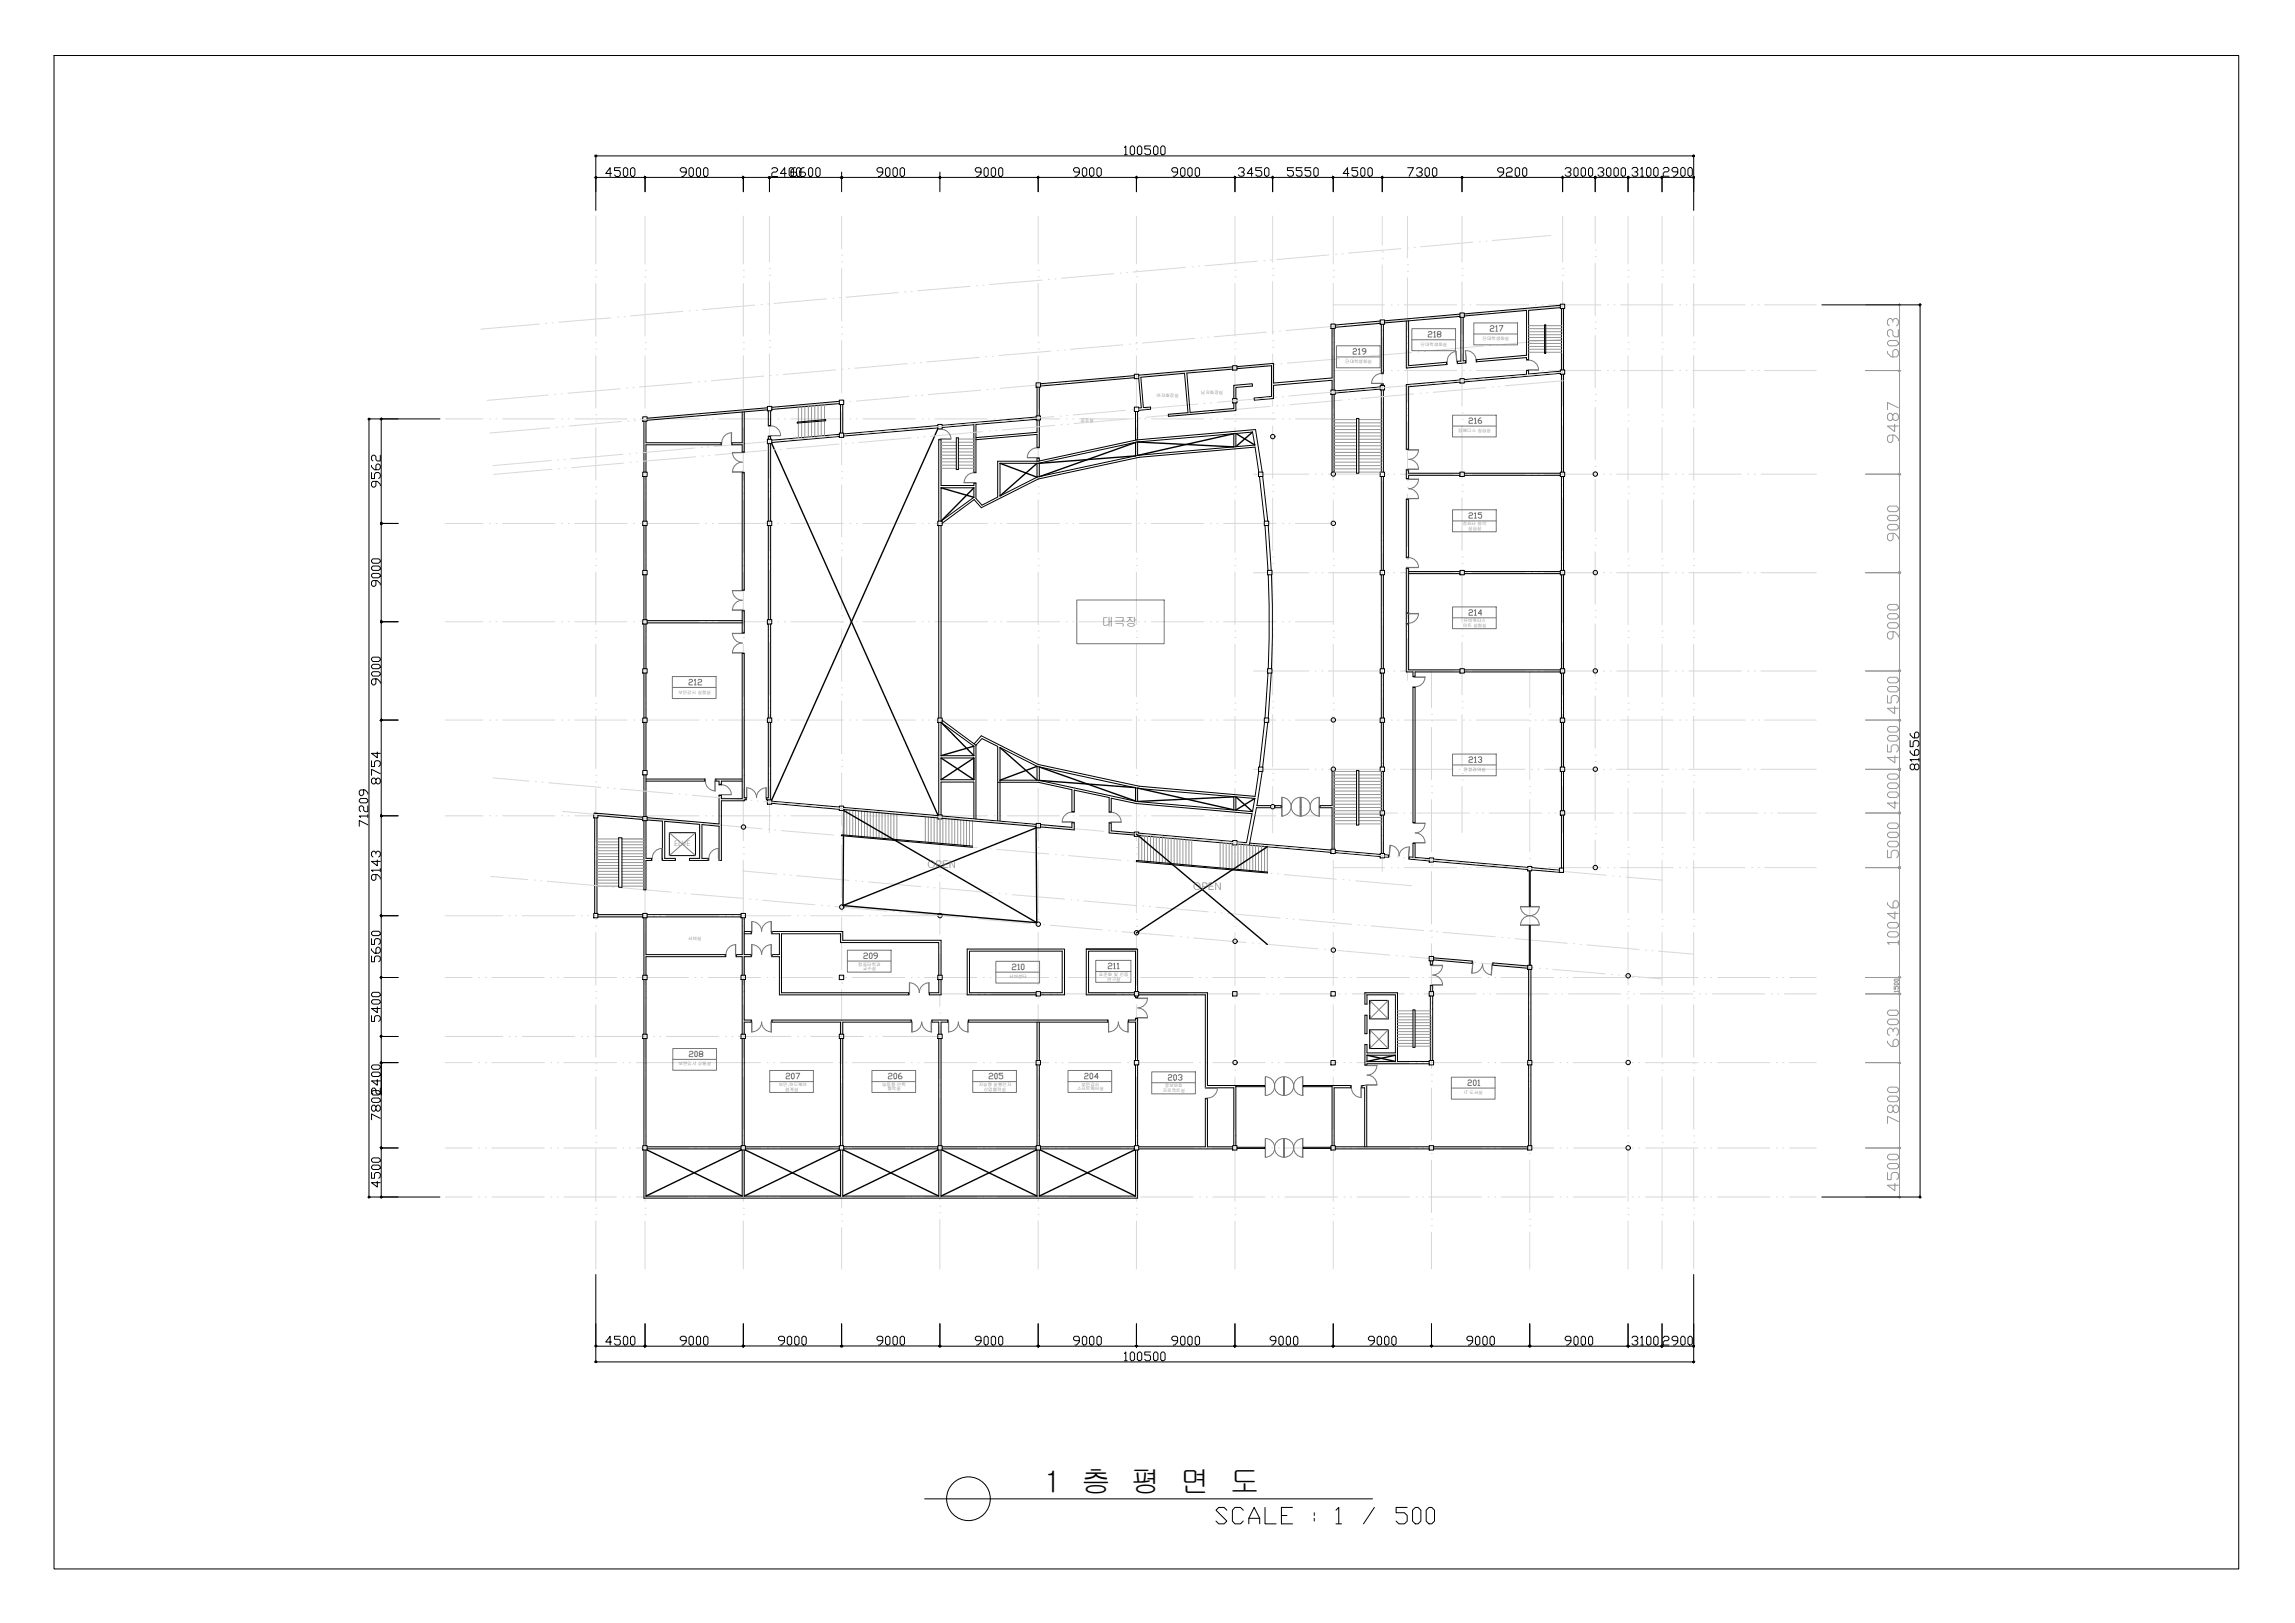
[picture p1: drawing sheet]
<svg xmlns="http://www.w3.org/2000/svg" width="420mm" height="297mm" viewBox="0 0 420 297" stroke-linecap="round" stroke-linejoin="round" font-family="sans-serif">
<defs><g id="words">
<text font-size="6.2" x="221.5" y="280.1">SCALE : 1 / 500</text>
<text font-size="5.5" x="191.2" y="273.1">1 층 평 면 도</text>
<g font-size="4" fill="#757575">
<text x="124.9" y="126.6">212</text>
<text x="157" y="176.7">209</text>
<text x="124.9" y="194.7">208</text>
<text x="142.5" y="198.6">207</text>
<text x="161.6" y="198.6">206</text>
<text x="179.9" y="198.6">205</text>
<text x="197.2" y="198.6">204</text>
<text x="212.7" y="199">203</text>
</g>
<text font-size="3.5" fill="#757575" x="267.8" y="96">215</text>
<text font-size="2.2" fill="#757575" x="201.7" y="114.6">대극장</text>
<g font-size="1.9" fill="#757575">
<text x="169.8" y="158.8">OPEN</text>
<text x="218.5" y="162.9">OPEN</text>
</g>
<text font-size="1.4" fill="#979797" x="123.4" y="154.8">ELVE</text>
<g font-size=".8" fill="#757575">
<text x="260.1" y="63.3">단대학생회실</text>
<text x="271.4" y="62.2">단대학생회실</text>
<text x="246.3" y="66.4">단대학생회실</text>
<text x="197.8" y="77.2">공조실</text>
<text x="211.7" y="72.6">여자화장실</text>
<text x="219.9" y="72.1">남자화장실</text>
<text x="267" y="79.1">임베디스 실습실</text>
<text x="267.8" y="96.1">컴퓨터 음악</text>
<text x="268.8" y="97">실습실</text>
<text x="268" y="113.8">유비쿼터스</text>
<text x="267.8" y="114.7">아트 실험실</text>
<text x="124.2" y="127">보안감시 실험실</text>
<text x="268" y="141.1">원형강의실</text>
<text x="126" y="172">서버실</text>
<text x="157.1" y="176.7">컴퓨터학과</text>
<text x="158" y="177.6">교수실</text>
<text x="184.8" y="179">서버센터</text>
<text x="201.2" y="178.6">표준화 및 인증</text>
<text x="202.7" y="179.5">연구실</text>
<text x="124.2" y="195">보안감시 상황실</text>
<text x="142.6" y="198.8">보안,하드웨어</text>
<text x="143.7" y="199.6">설계실</text>
<text x="161.5" y="198.8">능동형 산학</text>
<text x="162.5" y="199.6">협력실</text>
<text x="179.2" y="198.8">지능형 실황인지</text>
<text x="180.1" y="199.6">산업협력실</text>
<text x="197.2" y="199.6">소프트웨어실</text>
<text x="198" y="198.8">보안감시</text>
<text x="212.9" y="199.8">프로젝트실</text>
<text x="213.3" y="199">정보보호</text>
<text x="268.1" y="200.3">IT 도서실</text>
</g>
</g></defs>
<!-- layer: CEN -->
<g fill="none" stroke="#d9d9d9" stroke-width=".18">
<path d="M109.1 39.5v8.8M118.1 39.5v8.8M136.1 39.5v8.8M140.9 39.5v8.5M154.1 39.5v6M190.1 39.5v8.8M208.1 39.5v8.8M226.1 39.5v8.8M233 39.5v8.5M244.1 39.5v8.8M253.1 39.5v5.4M257.7 39.5v7.7"/>
<path d="M267.7 39.5v8.5M286.1 39.5v8.5M292 39.5v5.1M298.1 39.5v8.8M304.3 39.5v8.8M310.1 39.5v8.8M98.7 59.3l-10.7 .9M99.9 59.2h.1M101.1 59.1h.1M109.1 49.5h.1M109.1 50.7h.1M109.1 51.9v9.6"/>
<path d="M111.8 58.2l-9.5 .8M113.1 58h.1M114.2 58h.1M118.1 49.5h.1M118.1 50.7h.1M118.1 51.9v9.6M125 57l-9.6 .8M126.2 56.9h.1M127.4 56.8h.1M136.1 49.5h.1M136.1 50.7h.1M136.1 51.9v9.6"/>
<path d="M138.2 55.8l-9.6 .9M139.3 55.8h.1M140.5 55.6h.1M140.9 49.1h.1M140.9 50.4h.1M140.9 51.6v9.6M151.3 54.7l-9.6 .8M152.5 54.6h.1M153.7 54.5h.1M154.1 46.7h.1M154.1 47.9h.1M154.1 59.9h.1"/>
<path d="M154.1 49.1v9.6M164.5 53.6l-9.6 .8M165.6 53.4h.1M166.8 53.3h.1M177.6 52.4l-9.6 .8M178.8 52.3h.1M180 52.2h.1M190.1 49.5h.1M190.1 50.7h.1M190.1 51.9v9.6M190.7 51.3l-9.5 .8M191.9 51.1h.1"/>
<path d="M193.2 51.1h.1M203.9 50.1l-9.6 .8M205.1 50h.1M206.3 49.9h.1M208.1 49.5h.1M208.1 50.7h.1M208.1 51.9v9.6M217 48.9l-9.5 .9M218.3 48.9h.1M219.4 48.7h.1M226.1 49.5h.1M226.1 50.7h.1"/>
<path d="M226.1 51.9v9.6M230.2 47.8l-9.6 .8M231.4 47.7h.1M232.6 47.6h.1M233 49.1h.1M233 50.4h.1M233 51.6v9.6M243.3 46.7l-9.5 .8M244.1 49.5h.1M244.1 50.7h.1M244.1 51.9v9.6M244.1 55.8h9.4"/>
<path d="M244.5 46.5h.1M245 59.6l-9.6 .9M245.7 46.4h.1M246.2 59.6h.1M247.4 59.4h.1M253.1 46.1h.1M253.1 47.3h.1M253.1 59.3h.1M253.1 48.5v9.6M254.7 55.8h.1M255.9 55.8h.1M256.5 45.5l-9.6 .8"/>
<path d="M257.1 55.8h9.6M257.7 48.4h.1M257.7 49.6h.1M257.7 45.4h.1M257.7 50.8v9.6M258.1 58.5l-9.5 .9M258.9 45.3h.1M259.4 58.4h.1M260.5 58.3h.1M267.7 49.1h.1M267.7 50.4h.1M267.7 51.6v9.6"/>
<path d="M267.9 55.8h.1M269.1 55.8h.1M269.6 44.3l-9.5 .9M270.3 55.8h9.6M270.8 44.2h.1M271.3 57.4l-9.6 .8M272 44.2h.1M272.5 57.2h.1M273.7 57.2h.1M281.1 55.8h.1M282.3 55.8h.1M283.5 55.8h9.6"/>
<path d="M283.9 43.1l-10.7 .9M286.1 49.1h.1M286.1 50.4h.1M286.1 51.6v9.6M286.1 56l-11.2 1M292 45.8h.1M292 46.9h.1M292 59h.1M292 48.2v9.6M294.3 55.8h.1M295.5 55.8h.1M296.7 55.8h9.6"/>
<path d="M298.1 49.5h.1M298.1 50.7h.1M298.1 51.9v9.6M304.3 49.5h.1M304.3 50.7h.1M304.3 51.9v9.6M307.5 55.8h.1M308.7 55.8h.1M309.9 55.8h9.6M310.1 49.5h.1M310.1 50.7h.1M310.1 51.9v9.6"/>
<path d="M320.7 55.8h.1M321.9 55.8h.1M323.1 55.8h9.4M81.5 76.7h6.9M89.6 76.7h.1M90.8 76.7h.1M92 76.7h9.6M100.4 72.3l-11.2 1M100.6 78.3l-10.9 .9M101.5 72.2h.1M101.8 78.2h.1M102.8 72.1h.1"/>
<path d="M102.8 76.7h.1M103 78.1h.1M104 76.7h.1M105.2 76.7h9.6M109.1 62.7h.1M109.1 63.9h.1M109.1 75.9h.1M109.1 77.1h.1M109.1 65.1v9.6M109.1 78.3v9.6M113.5 71.2l-9.5 .8M113.8 77.1l-9.6 .9"/>
<path d="M114.7 71h.1M115 77h.1M115.9 71h.1M116 76.7h.1M116.1 77h.1M117.2 76.7h.1M118.1 62.7h.1M118.1 63.9h.1M118.1 75.9h.1M118.1 77.1h.1M118.1 65.1v9.6M118.1 78.3v9.6"/>
<path d="M118.4 76.7h9.6M126.6 70l-9.5 .8M126.9 76l-9.5 .8M127.9 69.9h.1M128.1 75.9h.1M129.1 69.8h.1M129.2 76.7h.1M129.3 75.8h.1M130.4 76.7h.1M131.6 76.7h9.6M136.1 62.7h.1M136.1 63.9h.1"/>
<path d="M136.1 75.9h.1M136.1 77.1h.1M136.1 65.1v9.6M136.1 78.3v9.6M139.8 68.8l-9.6 .9M140.1 74.8l-9.6 .9M140.9 62.4h.1M140.9 63.5h.1M140.9 75.6h.1M140.9 76.8h.1M140.9 64.8v9.5M140.9 77.9v9.6"/>
<path d="M141 68.7h.1M141.3 74.8h.1M142.2 68.6h.1M142.4 76.7h.1M142.5 74.6h.1M143.6 76.7h.1M144.8 76.7h9.6M153 67.7l-9.6 .8M153.2 73.7l-9.5 .8M153.5 79.7l-9.6 .8M154.1 61.1h.1M154.1 73.1h.1"/>
<path d="M154.1 74.3h.1M154.1 62.3v9.6M154.1 75.5v9.6M154.2 67.6h.1M154.4 73.6h.1M154.7 79.6h.1M155.3 67.5h.1M155.6 76.7h.1M155.6 73.5h.1M155.9 79.5h.1M156.8 76.7h.1M158 76.7h9.6"/>
<path d="M166.1 66.5l-9.6 .9M166.4 72.6l-9.6 .8M166.7 78.5l-9.6 .9M167.3 66.5h.1M167.6 72.4h.1M167.8 78.4h.1M168.5 66.3h.1M168.8 72.3h.1M168.8 76.7h.1M169 78.4h.1M169.1 79.9h.1M170 76.7h.1"/>
<path d="M171.2 76.7h9.6M179.3 65.4l-9.6 .9M179.5 71.4l-9.5 .8M179.8 77.4l-9.6 .8M179.9 79l-9.5 .8M180.5 65.3h.1M180.7 71.3h.1M181 77.3h.1M181.1 78.9h.1M181.6 65.2h.1M181.9 71.2h.1M182 76.7h.1"/>
<path d="M182.2 77.2h.1M182.3 78.8h.1M183.2 76.7h.1M184.4 76.7h9.6M190.1 62.7h.1M190.1 63.9h.1M190.1 75.9h.1M190.1 77.1h.1M190.1 65.1v9.6M190.1 78.3v9.6M192.4 64.3l-9.5 .8M192.7 70.2l-9.6 .9"/>
<path d="M192.9 76.2l-9.5 .9M193.1 77.9l-9.6 .8M193.6 64.1h.1M193.9 70.1h.1M194.1 76.2h.1M194.3 77.7h.1M194.8 64.1h.1M195.1 70h.1M195.2 76.7h.1M195.3 76h.1M195.5 77.6h.1M196.4 76.7h.1"/>
<path d="M197.6 76.7h9.6M205.6 63.1l-9.6 .8M205.8 69.1l-9.6 .8M206.1 75.1l-9.6 .8M206.2 76.7l-9.5 .8M206.7 63h.1M207 69h.1M207.3 75h.1M207.4 76.6h.1M207.9 62.9h.1M208.1 62.7h.1M208.1 63.9h.1"/>
<path d="M208.1 75.9h.1M208.1 77.1h.1M208.1 65.1v9.6M208.1 78.3v9.6M208.2 68.9h.1M208.4 76.7h.1M208.5 74.9h.1M208.6 76.5h.1M209.6 76.7h.1M210.8 76.7h9.6M218.7 61.9l-9.5 .9M219 67.9l-9.6 .9"/>
<path d="M219.2 74l-9.5 .8M219.4 75.5l-9.6 .9M219.9 61.8h.1M220.2 67.9h.1M220.4 73.8h.1M220.5 75.4h.1M221.1 61.7h.1M221.3 67.7h.1M221.6 76.7h.1M221.6 73.7h.1M221.8 75.3h.1M222.8 76.7h.1"/>
<path d="M224 76.7h9.6M226.1 62.7h.1M226.1 63.9h.1M226.1 75.9h.1M226.1 77.1h.1M226.1 65.1v9.6M226.1 78.3v9.6M231.8 60.8l-9.5 .8M232.1 66.8l-9.6 .8M232.4 72.8l-9.6 .8M232.5 74.4l-9.5 .8M233 62.4h.1"/>
<path d="M233 63.5h.1M233 75.6h.1M233 76.8h.1M233 64.8v9.5M233 77.9v9.6M233 60.7h.1M233.3 66.7h.1M233.6 72.7h.1M233.7 74.3h.1M234.3 60.6h.1M234.5 66.6h.1M234.8 72.6h.1"/>
<path d="M234.8 76.7h.1M234.9 74.2h.1M236 76.7h.1M237.2 76.7h6.9M244.1 62.7h.1M244.1 63.9h.1M244.1 75.9h.1M244.1 77.1h.1M244.1 65.1v9.6M244.1 78.3v9.6M244.1 67.8h9.4M245.3 65.7l-9.6 .8"/>
<path d="M245.5 71.6l-9.5 .9M245.6 73.2l-9.5 .9M246.5 65.5h.1M246.7 71.5h.1M246.9 73.2h.1M247.6 65.4h.1M247.9 71.4h.1M248.1 73h.1M253.1 60.5h.1M253.1 72.5h.1M253.1 73.7h.1M253.1 61.7v9.6"/>
<path d="M253.1 74.9v9.6M254.7 67.8h.1M255.9 67.8h.1M257.1 67.8h9.6M257.7 61.6h.1M257.7 62.8h.1M257.7 74.8h.1M257.7 76h.1M257.7 64v9.6M257.7 77.2v9.6M258.4 64.5l-9.5 .8M258.7 70.5l-9.6 .8"/>
<path d="M258.8 72.1l-9.6 .8M259.6 64.4h.1M259.9 70.4h.1M260 72h.1M260.8 64.3h.1M261.1 70.3h.1M261.2 71.9h.1M267.7 62.4h.1M267.7 63.5h.1M267.7 75.6h.1M267.7 76.8h.1M267.7 64.8v9.5"/>
<path d="M267.7 77.9v9.6M267.9 67.8h.1M269.1 67.8h.1M270.3 67.8h9.6M271.6 63.3l-9.6 .9M271.8 69.3l-9.6 .9M272 71l-9.6 .8M272.7 63.2h.1M273 69.3h.1M273.2 70.8h.1M274 63.1h.1M274.2 69.1h.1"/>
<path d="M274.3 70.7h.1M281.1 67.8h.1M282.3 67.8h.1M283.5 67.8h9.6M286.1 62.4h.1M286.1 63.5h.1M286.1 75.6h.1M286.1 76.8h.1M286.1 64.8v9.5M286.1 77.9v9.6M286.1 62.1l-10.9 .9M286.1 68.1l-10.7 .9"/>
<path d="M286.2 69.7l-10.7 .9M292 60.2h.1M292 72.2h.1M292 73.4h.1M292 61.4v9.6M292 74.5v9.7M294.3 67.8h.1M295.5 67.8h.1M296.7 67.8h9.6M298.1 62.7h.1M298.1 63.9h.1M298.1 75.9h.1"/>
<path d="M298.1 77.1h.1M298.1 65.1v9.6M298.1 78.3v9.6M304.3 62.7h.1M304.3 63.9h.1M304.3 75.9h.1M304.3 77.1h.1M304.3 65.1v9.6M304.3 78.3v9.6M307.5 67.8h.1M308.7 67.8h.1M309.9 67.8h9.6"/>
<path d="M310.1 62.7h.1M310.1 63.9h.1M310.1 75.9h.1M310.1 77.1h.1M310.1 65.1v9.6M310.1 78.3v9.6M320.7 67.8h.1M321.9 67.8h.1M323.1 67.8h9.4M81.5 95.8h6.9M89.6 95.8h.1M90.8 95.8h.1"/>
<path d="M92 95.8h9.6M100.9 84.3l-10.7 .9M101 85.9l-10.6 .9M102.1 84.2h.1M102.2 85.8h.1M102.8 95.8h.1M103.3 84.1h.1M103.4 85.7h.1M104 95.8h.1M105.2 95.8h9.6M109.1 89.1h.1M109.1 90.3h.1"/>
<path d="M109.1 91.5v9.6M114 83.1l-9.5 .9M114.2 84.8l-9.6 .8M115.2 83.1h.1M115.4 84.6h.1M116 95.8h.1M116.4 82.9h.1M116.6 84.5h.1M117.2 95.8h.1M118.1 89.1h.1M118.1 90.3h.1M118.1 91.5v9.6"/>
<path d="M118.4 95.8h9.6M127.2 82l-9.6 .8M127.3 83.6l-9.5 .8M128.4 81.9h.1M128.5 83.5h.1M129.2 95.8h.1M129.6 81.8h.1M129.7 83.4h.1M130.4 95.8h.1M131.6 95.8h9.6M136.1 89.1h.1M136.1 90.3h.1"/>
<path d="M136.1 91.5v9.6M140.3 80.9l-9.5 .8M140.5 82.4l-9.6 .9M140.9 88.8h.1M140.9 90h.1M140.9 91.1v9.7M141.5 80.7h.1M141.7 82.3h.1M142.4 95.8h.1M142.7 80.6h.1M142.9 82.3h.1M143.6 95.8h.1"/>
<path d="M144.8 95.8h9.6M153.6 81.3l-9.6 .8M154.1 86.3h.1M154.1 87.5h.1M154.1 99.5h.1M154.1 88.7v9.6M154.8 81.2h.1M155.6 95.8h.1M156 81.1h.1M156.8 95.8h.1M158 95.8h9.6M166.8 80.1l-9.6 .9"/>
<path d="M168 80.1h.1M168.8 95.8h.1M170 95.8h.1M171.2 95.8h9.6M182 95.8h.1M183.2 95.8h.1M184.4 95.8h9.6M190.1 89.1h.1M190.1 90.3h.1M190.1 91.5v9.6M195.2 95.8h.1M196.4 95.8h.1"/>
<path d="M197.6 95.8h9.6M208.1 89.1h.1M208.1 90.3h.1M208.1 91.5v9.6M208.4 95.8h.1M209.6 95.8h.1M210.8 95.8h9.6M221.6 95.8h.1M222.8 95.8h.1M224 95.8h9.6M226.1 89.1h.1M226.1 90.3h.1"/>
<path d="M226.1 91.5v9.6M229.5 86.8h10.1M233 88.8h.1M233 90h.1M233 91.1v9.7M234.8 95.8h.1M236 95.8h.1M237.2 95.8h6.9M240.8 86.8h.1M242 86.8h.1M243.2 86.8h9.6M244.1 89.1h.1"/>
<path d="M244.1 90.3h.1M244.1 91.5v9.6M253.1 85.7h.1M253.1 86.9h.1M253.1 98.9h.1M253.1 88.1v9.6M254 86.8h.1M255.2 86.8h.1M256.4 86.8h9.6M257.7 88h.1M257.7 89.2h.1M257.7 90.4v9.6"/>
<path d="M267.2 86.8h.1M267.7 88.8h.1M267.7 90h.1M267.7 91.1v9.7M268.4 86.8h.1M269.6 86.8h9.6M280.4 86.8h.1M281.6 86.8h.1M282.8 86.8h9.6M286.1 88.8h.1M286.1 90h.1M286.1 91.1v9.7"/>
<path d="M292 85.3h.1M292 86.6h.1M292 98.6h.1M292 99.8h.1M292 87.8v9.6M293.6 86.8h.1M294.8 86.8h.1M296 86.8h9.6M298.1 89.1h.1M298.1 90.3h.1M298.1 91.5v9.6M304.3 89.1h.1"/>
<path d="M304.3 90.3h.1M304.3 91.5v9.6M306.8 86.8h.1M308 86.8h.1M309.2 86.8h9.6M310.1 89.1h.1M310.1 90.3h.1M310.1 91.5v9.6M320 86.8h.1M321.2 86.8h.1M322.4 86.8h10.1M81.5 113.8h6.9"/>
<path d="M89.6 113.8h.1M90.8 113.8h.1M92 113.8h9.6M102.8 113.8h.1M104 113.8h.1M105.2 113.8h9.6M109.1 102.3h.1M109.1 103.5h.1M109.1 115.5h.1M109.1 116.7h.1M109.1 104.7v9.6M109.1 117.9v9.6"/>
<path d="M116 113.8h.1M117.2 113.8h.1M118.1 102.3h.1M118.1 103.5h.1M118.1 115.5h.1M118.1 116.7h.1M118.1 104.7v9.6M118.1 117.9v9.6M118.4 113.8h9.6M129.2 113.8h.1M130.4 113.8h.1M131.6 113.8h9.6"/>
<path d="M136.1 102.3h.1M136.1 103.5h.1M136.1 115.5h.1M136.1 116.7h.1M136.1 104.7v9.6M136.1 117.9v9.6M140.9 101.9h.1M140.9 103.2h.1M140.9 115.1h.1M140.9 116.4h.1M140.9 104.4v9.6M140.9 117.6v9.6"/>
<path d="M142.4 113.8h.1M143.6 113.8h.1M144.8 113.8h9.6M154.1 100.7h.1M154.1 112.7h.1M154.1 113.9h.1M154.1 101.9v9.6M154.1 115.1v9.6M155.6 113.8h.1M156.8 113.8h.1M158 113.8h9.6M168.8 113.8h.1"/>
<path d="M170 113.8h.1M171.2 113.8h9.6M182 113.8h.1M183.2 113.8h.1M184.4 113.8h9.6M190.1 102.3h.1M190.1 103.5h.1M190.1 115.5h.1M190.1 116.7h.1M190.1 104.7v9.6M190.1 117.9v9.6M195.2 113.8h.1"/>
<path d="M196.4 113.8h.1M197.6 113.8h9.6M208.1 102.3h.1M208.1 103.5h.1M208.1 115.5h.1M208.1 116.7h.1M208.1 104.7v9.6M208.1 117.9v9.6M208.4 113.8h.1M209.6 113.8h.1M210.8 113.8h9.6M221.6 113.8h.1"/>
<path d="M222.8 113.8h.1M224 113.8h9.6M226.1 102.3h.1M226.1 103.5h.1M226.1 115.5h.1M226.1 116.7h.1M226.1 104.7v9.6M226.1 117.9v9.6M229.5 104.8h10.1M233 101.9h.1M233 103.2h.1M233 115.1h.1"/>
<path d="M233 116.4h.1M233 104.4v9.6M233 117.6v9.6M234.8 113.8h.1M236 113.8h.1M237.2 113.8h6.9M240.8 104.8h.1M242 104.8h.1M243.2 104.8h9.6M244.1 102.3h.1M244.1 103.5h.1M244.1 115.5h.1"/>
<path d="M244.1 116.7h.1M244.1 104.7v9.6M244.1 117.9v9.6M253.1 100.1h.1M253.1 112.1h.1M253.1 113.3h.1M253.1 101.3v9.6M253.1 114.5v9.6M254 104.8h.1M255.2 104.8h.1M256.4 104.8h9.6M257.7 101.2h.1"/>
<path d="M257.7 102.4h.1M257.7 114.4h.1M257.7 115.6h.1M257.7 103.6v9.6M257.7 116.8v7.7M267.2 104.8h.1M267.7 101.9h.1M267.7 103.2h.1M267.7 115.1h.1M267.7 116.4h.1M267.7 104.4v9.6M267.7 117.6v9.6"/>
<path d="M268.4 104.8h.1M269.6 104.8h9.6M280.4 104.8h.1M281.6 104.8h.1M282.8 104.8h9.6M286.1 101.9h.1M286.1 103.2h.1M286.1 115.1h.1M286.1 116.4h.1M286.1 104.4v9.6M286.1 117.6v9.6M292 111.8h.1"/>
<path d="M292 112.9h.1M292 101v9.6M292 114.2v9.6M293.6 104.8h.1M294.8 104.8h.1M296 104.8h9.6M298.1 102.3h.1M298.1 103.5h.1M298.1 115.5h.1M298.1 116.7h.1M298.1 104.7v9.6M298.1 117.9v9.6"/>
<path d="M304.3 102.3h.1M304.3 103.5h.1M304.3 115.5h.1M304.3 116.7h.1M304.3 104.7v9.6M304.3 117.9v9.6M306.8 104.8h.1M308 104.8h.1M309.2 104.8h9.6M310.1 102.3h.1M310.1 103.5h.1M310.1 115.5h.1"/>
<path d="M310.1 116.7h.1M310.1 104.7v9.6M310.1 117.9v9.6M320 104.8h.1M321.2 104.8h.1M322.4 104.8h10.1M81.5 131.8h6.9M89.6 131.8h.1M90.8 131.8h.1M92 131.8h9.6M102.8 131.8h.1M104 131.8h.1"/>
<path d="M105.2 131.8h9.6M109.1 128.7h.1M109.1 129.9h.1M109.1 131.1v9.6M116 131.8h.1M117.2 131.8h.1M118.1 128.7h.1M118.1 129.9h.1M118.1 131.1v9.6M118.4 131.8h9.6M129.2 131.8h.1M130.4 131.8h.1"/>
<path d="M131.6 131.8h9.6M136.1 128.7h.1M136.1 129.9h.1M136.1 131.1v9.6M140.9 128.4h.1M140.9 129.5h.1M140.9 130.8v9.5M142.4 131.8h.1M143.6 131.8h.1M144.8 131.8h9.6M154.1 125.9h.1M154.1 127.1h.1"/>
<path d="M154.1 139.1h.1M154.1 128.3v9.6M155.6 131.8h.1M156.8 131.8h.1M158 131.8h9.6M168.8 131.8h.1M170 131.8h.1M171.2 131.8h9.6M182 131.8h.1M183.2 131.8h.1M184.4 131.8h9.6M190.1 128.7h.1"/>
<path d="M190.1 129.9h.1M190.1 131.1v9.6M195.2 131.8h.1M196.4 131.8h.1M197.6 131.8h9.6M208.1 128.7h.1M208.1 129.9h.1M208.1 131.1v9.6M208.4 131.8h.1M209.6 131.8h.1M210.8 131.8h9.6M221.6 131.8h.1"/>
<path d="M222.8 131.8h.1M224 131.8h9.6M226.1 128.7h.1M226.1 129.9h.1M226.1 131.1v9.6M229.5 122.8h10.1M233 128.4h.1M233 129.5h.1M233 130.8v9.5M234.8 131.8h.1M236 131.8h.1M237.2 131.8h16.3"/>
<path d="M240.8 122.8h.1M242 122.8h.1M243.2 122.8h9.6M244.1 128.7h.1M244.1 129.9h.1M244.1 131.1v9.6M253.1 125.3h.1M253.1 126.5h.1M253.1 138.5h.1M253.1 139.7h.1M253.1 127.7v9.6M254 122.8h.1"/>
<path d="M254.7 131.8h.1M255.2 122.8h.1M255.9 131.8h.1M256.4 122.8h9.6M257.1 131.8h9.6M262.1 130.7h.1M262.1 131.9h.1M262.1 122.8v6.7M262.1 133.1v9.6M267.2 122.8h.1M267.7 128.4h.1M267.7 129.5h.1"/>
<path d="M267.7 130.8v9.5M267.9 131.8h.1M268.4 122.8h.1M269.1 131.8h.1M269.6 122.8h9.6M270.3 131.8h9.6M280.1 130.7h.1M280.1 131.9h.1M280.1 122.8v6.7M280.1 133.1v9.6M280.4 122.8h.1M281.1 131.8h.1"/>
<path d="M281.6 122.8h.1M282.3 131.8h.1M282.8 122.8h9.6M283.5 131.8h9.6M286.1 128.4h.1M286.1 129.5h.1M286.1 130.8v9.5M292 125h.1M292 126.2h.1M292 138.2h.1M292 139.4h.1M292 127.4v9.5"/>
<path d="M293.6 122.8h.1M294.3 131.8h.1M294.8 122.8h.1M295.5 131.8h.1M296 122.8h9.6M296.7 131.8h9.6M298.1 128.7h.1M298.1 129.9h.1M298.1 131.1v9.6M304.3 128.7h.1M304.3 129.9h.1M304.3 131.1v9.6"/>
<path d="M306.8 122.8h.1M307.5 131.8h.1M308 122.8h.1M308.7 131.8h.1M309.2 122.8h9.6M309.9 131.8h9.6M310.1 128.7h.1M310.1 129.9h.1M310.1 131.1v9.6M320 122.8h.1M320.7 131.8h.1M321.2 122.8h.1"/>
<path d="M321.9 131.8h.1M322.4 122.8h10.1M323.1 131.8h9.4M81.5 149.3h6.9M89.6 149.3h.1M90.2 142.4l6.6 .6M90.8 149.3h.1M92 149.3h9.6M98 143h.1M99.2 143.1h.1M100.4 143.3l9.6 .8M102.8 149.3h.1"/>
<path d="M103 148.5l10.1 .9M104 149.3h.1M105.2 149.3h9.6M109.1 141.9h.1M109.1 143.1h.1M109.1 155.1h.1M109.1 156.3h.1M109.1 144.3v9.6M109.1 157.5v9.6M111.2 144.2h.1M112.4 144.3h.1M113.6 144.4l9.5 .8"/>
<path d="M114.4 149.5h.1M115.6 149.6h.1M116 149.3h.1M116.7 149.7l9.6 .8M117.2 149.3h.1M118.1 141.9h.1M118.1 143.1h.1M118.1 155.1h.1M118.1 156.3h.1M118.1 144.3v9.6M118.1 157.5v9.6M118.4 149.3h9.6"/>
<path d="M124.3 145.3h.1M125.5 145.5h.1M126.7 145.5l9.6 .9M127.5 150.6h.1M128.7 150.7h.1M129.2 149.3h.1M129.9 150.8l9.6 .9M130.4 149.3h.1M131.6 149.3h9.6M135.9 159.4l6.4 .6M136.1 141.9h.1M136.1 143.1h.1"/>
<path d="M136.1 155.1h.1M136.1 156.3h.1M136.1 144.3v9.6M136.1 157.5v9.6M137.5 146.5h.1M138.7 146.6h.1M139.9 146.7l9.5 .8M140.7 151.8h.1M140.9 141.6h.1M140.9 142.7h.1M140.9 143.9v8.5M141.8 151.9h.1"/>
<path d="M142.4 149.3h.1M143 152l9.6 .8M143.6 149.3h.1M144.8 149.3h9.6M150.7 147.7h.1M151.8 147.7h.1M153 147.9l9.6 .8M153.8 153h.1M154.1 140.3h.1M154.1 152.3h.1M154.1 153.5h.1M154.1 141.5v9.6"/>
<path d="M154.1 154.7v9.6M155 153h.1M155.6 149.3h.1M156.2 153.2l9.6 .8M156.8 149.3h.1M158 149.3h9.6M163.8 148.8h.1M165 148.9h.1M166.2 149l9.5 .9M166.9 154.1h.1M168.1 154.2h.1M168.8 149.3h.1"/>
<path d="M169.4 154.3l9.5 .9M170 149.3h.1M171.2 149.3h9.6M172.1 159h.1M172.1 149.1v8.7M176.9 149.9h.1M178.1 150h.1M179.3 150.2l9.6 .8M180.1 155.2h.1M181.3 155.4h.1M182 149.3h.1M182.5 155.4l9.6 .9"/>
<path d="M183.2 149.3h.1M184.4 149.3h9.6M190.1 141.9h.1M190.1 143.1h.1M190.1 155.1h.1M190.1 156.3h.1M190.1 151.1h.1M190.1 144.3v9.6M190.1 157.5v9.6M191.3 151.2h.1M192.5 151.3l9.5 .8M193.2 156.4h.1"/>
<path d="M194.5 156.5h.1M195.2 149.3h.1M195.7 156.6l9.5 .8M196.4 149.3h.1M197.6 149.3h9.6M203.2 152.2h.1M204.4 152.4h.1M205.6 152.4l9.6 .9M206.4 157.5h.1M207.6 157.6h.1M208.1 141.9h.1M208.1 143.1h.1"/>
<path d="M208.1 155.1h.1M208.1 156.3h.1M208.1 144.3v9.6M208.1 157.5v9.6M208.4 149.3h.1M208.8 157.7l9.5 .9M209.6 149.3h.1M210.8 149.3h9.6M216.4 153.4h.1M217.6 153.5h.1M218.8 153.6l9.5 .8M219.5 158.7h.1"/>
<path d="M220.8 158.8h.1M221.6 149.3h.1M221.9 158.9l9.6 .8M222.8 149.3h.1M224 149.3h9.6M226.1 141.9h.1M226.1 143.1h.1M226.1 155.1h.1M226.1 156.3h.1M226.1 144.3v9.6M226.1 157.5v9.6M229.5 140.8h10.1"/>
<path d="M229.5 154.6h.1M230.7 154.6h.1M231.9 154.8l9.6 .8M232.7 159.9h.1M233 141.6h.1M233 142.7h.1M233 143.9v8.5M233.9 159.9h.1M234.8 149.3h.1M236 149.3h.1M237.2 149.3h6.9M240.8 140.8h.1"/>
<path d="M242 140.8h.1M242.7 155.7h.1M243.2 140.8h9.6M243.9 155.8h.1M244.1 141.9h.1M244.1 143.1h.1M244.1 155.1h.1M244.1 156.3h.1M244.1 144.3v9.6M244.1 157.5v9.6M244.1 158.8h9.4M244.1 148.8h4.3"/>
<path d="M245.1 155.9l9.5 .9M248.8 148.8h7M253.1 151.7h.1M253.1 152.9h.1M253.1 140.9v9.6M253.1 154.1v5.4M254 140.8h.1M254.7 158.8h.1M255.2 140.8h.1M255.8 156.8h.1M255.9 158.8h.1M256.4 140.8h9.6"/>
<path d="M257 148.8h.1M257 157h.1M257.1 158.8h9.6M258.2 157.1l9.6 .8M258.3 148.8h.1M259.4 148.8h9.7M262.1 143.9h.1M262.1 145.1h.1M262.1 157.1h.1M262.1 158.3h.1M262.1 146.3v9.6M262.1 159.5v9.6"/>
<path d="M267.2 140.8h.1M267.7 141.6h.1M267.7 142.7h.1M267.7 143.9v8.5M267.9 158.8h.1M268.4 140.8h.1M269 158h.1M269.1 158.8h.1M269.6 140.8h9.6M270.2 158.1h.1M270.2 148.8h.1M270.3 158.8h9.6"/>
<path d="M271.3 158.2l9.6 .8M271.4 148.8h.1M272.7 148.8h9.6M280.1 143.9h.1M280.1 145.1h.1M280.1 157.1h.1M280.1 158.3h.1M280.1 146.3v9.6M280.1 159.5v9.6M280.4 140.8h.1M281.1 158.8h.1M281.6 140.8h.1"/>
<path d="M282.1 159.1h.1M282.3 158.8h.1M282.8 140.8h9.6M283.3 159.3h.1M283.4 148.8h.1M283.5 158.8h9.6M284.5 159.3l9.6 .9M284.6 148.8h.1M285.9 148.8h9.5M286.1 141.6h.1M286.1 142.7h.1M286.1 143.9v8.5"/>
<path d="M292 151.3h.1M292 152.6h.1M292 140.5v9.7M292 153.8v5M293.6 140.8h.1M294.3 158.8h.1M294.8 140.8h.1M295.5 158.8h.1M296 140.8h9.6M296.7 148.8h.1M296.7 158.8h9.6M297.8 148.8h.1"/>
<path d="M298.1 141.9h.1M298.1 143.1h.1M298.1 155.1h.1M298.1 156.3h.1M298.1 144.3v9.6M298.1 157.5v9.6M299 148.8h9.6M304.3 141.9h.1M304.3 143.1h.1M304.3 155.1h.1M304.3 156.3h.1M304.3 144.3v9.6"/>
<path d="M304.3 157.5v9.6M306.8 140.8h.1M307.5 158.8h.1M308 140.8h.1M308.7 158.8h.1M309.2 140.8h9.6M309.8 148.8h.1M309.9 158.8h9.6M310.1 141.9h.1M310.1 143.1h.1M310.1 155.1h.1M310.1 156.3h.1"/>
<path d="M310.1 144.3v9.6M310.1 157.5v9.6M311.1 148.8h.1M312.2 148.8h9.6M320 140.8h.1M320.7 158.8h.1M321.2 140.8h.1M321.9 158.8h.1M322.4 140.8h10.1M323 148.8h.1M323.1 158.8h9.4M324.3 148.8h.1"/>
<path d="M325.4 148.8h7.1M81.5 167.6h10.5M81.5 178.9h4.9M87.6 178.9h.1M88.8 178.9h.1M89.8 160.4l6.8 .6M90 178.9h9.6M93.2 167.6h.1M94.4 167.6h.1M95.6 167.6h9.6M97.8 161.1h.1M99 161.2h.1"/>
<path d="M100.2 161.3l9.6 .8M100.8 178.9h.1M102.1 178.9h.1M103.2 178.9h9.6M106.4 167.6h.1M107.6 167.6h.1M108.8 167.6h9.6M109.1 168.3h.1M109.1 169.5h.1M109.1 170.7v9.6M111 162.3h.1M112.2 162.3h.1"/>
<path d="M113.4 162.4l9.5 .9M114 178.9h.1M115.2 178.9h.1M116.4 178.9h9.6M118.1 168.3h.1M118.1 169.5h.1M118.1 170.7v9.6M119.6 167.6h.1M120.8 167.6h.1M122 167.6h9.6M124.1 163.4h.1M125.3 163.5h.1"/>
<path d="M126.5 163.6l9.6 .8M127.2 178.9h.1M128.4 178.9h.1M129.7 178.9h9.5M132.8 167.6h.1M134 167.6h.1M135.2 167.6h9.6M136.1 168.3h.1M136.1 169.5h.1M136.1 170.7v9.6M137.3 164.5h.1M138.5 164.6h.1"/>
<path d="M139.6 164.8l9.6 .8M140.4 178.9h.1M141.6 178.9h.1M142.8 178.9h9.6M143.5 160.1h.1M144.7 160.2h.1M145.9 160.3l9.5 .8M146 167.6h.1M147.2 167.6h.1M148.4 167.6h9.6M150.4 165.7h.1M151.6 165.8h.1"/>
<path d="M152.8 165.9l9.6 .9M153.6 178.9h.1M154.1 165.5h.1M154.1 166.7h.1M154.1 178.7h.1M154.1 179.9h.1M154.1 167.9v9.6M154.8 178.9h.1M156 178.9h9.6M156.6 161.2h.1M157.8 161.3h.1M159 161.4l9.6 .9"/>
<path d="M159.2 167.6h.1M160.4 167.6h.1M161.6 167.6h10.5M163.6 166.8h.1M164.7 167h.1M165.9 167l9.6 .9M166.8 178.9h.1M168 178.9h.1M169.2 178.9h9.6M169.8 162.3h.1M171 162.5h.1M172.1 160.2h.1"/>
<path d="M172.1 172.2h.1M172.1 173.4h.1M172.1 161.4v9.6M172.1 174.6v9.6M172.2 162.6l9.5 .8M176.7 168h.1M177.9 168.1h.1M179.1 168.2l9.6 .8M180 178.9h.1M181.2 178.9h.1M182.4 178.9h9.6M182.9 163.5h.1"/>
<path d="M184.1 163.6h.1M185.3 163.7l9.6 .8M189.9 169.2h.1M190.1 168.3h.1M190.1 169.5h.1M190.1 170.7v9.6M191 169.2h.1M192.3 169.3l9.5 .9M193.2 178.9h.1M194.4 178.9h.1M195.6 178.9h9.6M196.1 164.7h.1"/>
<path d="M197.3 164.8h.1M198.4 164.9l9.6 .8M203 170.3h.1M204.2 170.4h.1M205.4 170.5l9.6 .8M206.4 178.9h.1M207.6 178.9h.1M208.1 168.3h.1M208.1 169.5h.1M208.1 170.7v9.6M208.8 178.9h9.6M209.2 165.8h.1"/>
<path d="M210.4 165.9h.1M211.6 166l9.6 .9M216.1 171.5h.1M217.4 171.5h.1M218.6 171.7l9.5 .8M219.6 178.9h.1M220.8 178.9h.1M222 178.9h9.6M222.4 167h.1M223.5 167.1h.1M224.8 167.2l9.5 .8M226.1 168.3h.1"/>
<path d="M226.1 169.5h.1M226.1 170.7v9.6M229.3 172.6h.1M230.5 172.7h.1M231.7 172.8l9.5 .9M232.8 178.9h.1M234 178.9h.1M235.1 160.1l9.5 .8M235.2 178.9h9.6M235.5 168.1h.1M236.7 168.2h.1M237.9 168.3l9.6 .9"/>
<path d="M242.5 173.7h.1M243.7 173.9h.1M244.1 168.3h.1M244.1 169.5h.1M244.1 170.7v9.6M244.8 173.9l9.6 .9M245.9 161h.1M246 178.9h.1M247 161.1h.1M247.2 178.9h.1M248.2 161.2l10.2 .9M248.4 178.9h9.6"/>
<path d="M248.7 169.3h.1M249.9 169.4h.1M251.1 169.5l9.5 .8M255.6 174.9h.1M256.8 175h.1M258 175.1l9.6 .8M259.2 178.9h.1M260.4 178.9h.1M261.6 178.9h9.6M261.8 170.4h.1M262.1 170.3h.1M262.1 171.5h.1"/>
<path d="M262.1 172.7v9.6M263 170.5h.1M264.2 170.6l9.6 .9M268.8 176.1h.1M269.9 176.1h.1M271.1 176.3l9.6 .8M272.4 178.9h.1M273.6 178.9h.1M274.8 178.9h9.6M275 171.6h.1M276.2 171.7h.1M277.4 171.8l9.5 .8"/>
<path d="M280.1 170.3h.1M280.1 171.5h.1M280.1 172.7v9.6M281.9 177.2h.1M283.1 177.3h.1M284.3 177.4l9.6 .8M285.6 178.9h.1M286.8 178.9h.1M288 178.9h9.6M288.1 172.7h.1M289.3 172.8h.1M290.5 172.9l9.6 .9"/>
<path d="M295 178.4h.1M295.3 160.3h.1M296.2 178.4h.1M296.4 160.4h.1M297.4 178.6l6.9 .6M297.7 160.5l6.6 .6M298.1 168.3h.1M298.1 169.5h.1M298.1 170.7v9.6M298.8 178.9h.1M300 178.9h.1M301.2 178.9h9.6"/>
<path d="M301.3 173.9h.1M302.5 174h.1M303.6 174.1l6.5 .5M304.3 168.3h.1M304.3 169.5h.1M304.3 170.7v9.6M310.1 168.3h.1M310.1 169.5h.1M310.1 170.7v9.6M312 178.9h.1M313.2 178.9h.1M314.4 178.9h9.6"/>
<path d="M325.2 178.9h.1M326.4 178.9h.1M327.6 178.9h4.9M81.5 189.7h10.5M81.5 194.5h4.9M87.6 194.5h.1M88.8 194.5h.1M90 194.5h9.6M93.2 189.7h.1M94.4 189.7h.1M95.6 189.7h9.6M100.8 194.5h.1"/>
<path d="M102.1 194.5h.1M103.2 194.5h9.6M106.4 189.7h.1M107.6 189.7h.1M108.8 189.7h9.6M109.1 181.5h.1M109.1 182.7h.1M109.1 194.7h.1M109.1 195.9h.1M109.1 183.9v9.6M109.1 197.1v9.6M114 194.5h.1"/>
<path d="M115.2 194.5h.1M116.4 194.5h9.6M118.1 181.5h.1M118.1 182.7h.1M118.1 194.7h.1M118.1 195.9h.1M118.1 183.9v9.6M118.1 197.1v9.6M119.6 189.7h.1M120.8 189.7h.1M122 189.7h9.6M129.7 194.5h9.5"/>
<path d="M132.8 189.7h.1M134 189.7h.1M135.2 189.7h9.6M136.1 181.5h.1M136.1 182.7h.1M136.1 194.7h.1M136.1 195.9h.1M136.1 183.9v9.6M136.1 197.1v9.6M140.4 194.5h.1M142.8 194.5h9.6M146 189.7h.1"/>
<path d="M147.2 189.7h.1M148.4 189.7h9.6M153.6 194.5h.1M154.1 195.9h.1M154.1 197.1h.1M154.1 181.1v13.6M154.1 198.3v9.6M154.8 194.5h.1M156 194.5h9.6M159.2 189.7h.1M160.4 189.7h.1M161.6 189.7h10.5"/>
<path d="M168 194.5h.1M169.2 194.5h9.6M172.1 185.4h.1M172.1 186.6h.1M172.1 198.6h.1M172.1 199.8h.1M172.1 187.8v9.6M172.1 181.9h5.8M179.1 181.9h.1M180.3 181.9h.1M181.5 181.9h9.6M182.4 194.5h9.6"/>
<path d="M190.1 181.5h.1M190.1 182.7h.1M190.1 194.7h.1M190.1 195.9h.1M190.1 183.9v9.6M190.1 197.1v9.6M192.3 181.9h.1M193.2 194.5h.1M193.5 181.9h.1M194.4 194.5h.1M194.7 181.9h9.6M195.6 194.5h9.6"/>
<path d="M205.5 181.9h.1M206.4 194.5h.1M206.7 181.9h.1M207.6 194.5h.1M207.9 181.9h9.6M208.1 181.5h.1M208.1 182.7h.1M208.1 194.7h.1M208.1 195.9h.1M208.1 183.9v9.6M208.1 197.1v9.6M208.8 194.5h9.6"/>
<path d="M218.7 181.9h.1M219.6 194.5h.1M219.9 181.9h.1M220.8 194.5h.1M221.1 181.9h9.6M222 194.5h9.6M226.1 181.5h.1M226.1 182.7h.1M226.1 194.7h.1M226.1 195.9h.1M226.1 183.9v9.6M226.1 197.1v9.6"/>
<path d="M231.9 181.9h.1M232.8 194.5h.1M233.1 181.9h.1M234 194.5h.1M234.3 181.9h9.6M235.2 194.5h9.6M244.1 181.5h.1M244.1 182.7h.1M244.1 194.7h.1M244.1 195.9h.1M244.1 183.9v9.6M244.1 197.1v9.6"/>
<path d="M245.1 181.9h.1M246 194.5h.1M246.3 181.9h.1M247.2 194.5h.1M247.5 181.9h9.6M248.4 194.5h9.6M258.3 181.9h.1M259.2 194.5h.1M259.5 181.9h.1M260.4 194.5h.1M260.7 181.9h9.6M261.6 194.5h9.6"/>
<path d="M262.1 183.5h.1M262.1 184.7h.1M262.1 196.7h.1M262.1 197.9h.1M262.1 185.9v9.6M262.1 199.1v9.6M271.5 181.9h.1M272.4 194.5h.1M272.7 181.9h.1M273.6 194.5h.1M273.9 181.9h9.6M274.8 194.5h9.6"/>
<path d="M280.1 183.5h.1M280.1 184.7h.1M280.1 196.7h.1M280.1 197.9h.1M280.1 185.9v9.6M280.1 199.1v9.6M284.7 181.9h.1M285.6 194.5h.1M285.9 181.9h.1M286.8 194.5h.1M287.1 181.9h9.6M288 194.5h9.6"/>
<path d="M297.9 181.9h.1M298.1 181.5h.1M298.1 182.7h.1M298.1 194.7h.1M298.1 195.9h.1M298.1 183.9v9.6M298.1 197.1v9.6M298.8 194.5h.1M299.1 181.9h.1M300 194.5h.1M300.3 181.9h9.6M301.2 194.5h9.6"/>
<path d="M304.3 181.5h.1M304.3 182.7h.1M304.3 194.7h.1M304.3 195.9h.1M304.3 183.9v9.6M304.3 197.1v9.6M310.1 181.5h.1M310.1 182.7h.1M310.1 194.7h.1M310.1 195.9h.1M310.1 183.9v9.6M310.1 197.1v9.6"/>
<path d="M311.1 181.9h.1M312 194.5h.1M312.3 181.9h.1M313.2 194.5h.1M313.5 181.9h9.6M314.4 194.5h9.6M324.3 181.9h.1M325.2 194.5h.1M325.5 181.9h.1M326.4 194.5h.1M326.7 181.9h5.8M327.6 194.5h4.9"/>
<path d="M81.5 210.1h4.9M81.5 219.1h4.9M87.6 210.1h.1M87.6 219.1h.1M88.8 210.1h.1M88.8 219.1h.1M90 210.1h9.6M90 219.1h9.6M100.8 210.1h.1M100.8 219.1h.1M102.1 210.1h.1M102.1 219.1h.1"/>
<path d="M103.2 210.1h9.6M103.2 219.1h9.6M109.1 207.9h.1M109.1 209.1h.1M109.1 210.3v9.6M114 210.1h.1M114 219.1h.1M115.2 210.1h.1M115.2 219.1h.1M116.4 210.1h9.6M116.4 219.1h9.6M118.1 207.9h.1"/>
<path d="M118.1 209.1h.1M118.1 210.3v9.6M127.2 210.1h.1M127.2 219.1h.1M128.4 210.1h.1M128.4 219.1h.1M129.7 210.1h9.5M129.7 219.1h9.5M136.1 207.9h.1M136.1 209.1h.1M136.1 210.3v9.6M140.4 210.1h.1"/>
<path d="M140.4 219.1h.1M141.6 210.1h.1M141.6 219.1h.1M142.8 210.1h9.6M142.8 219.1h9.6M153.6 210.1h.1M153.6 219.1h.1M154.1 209.1h.1M154.1 210.3h.1M154.1 211.5v9.6M154.8 210.1h.1M154.8 219.1h.1"/>
<path d="M156 210.1h9.6M156 219.1h9.6M166.8 210.1h.1M166.8 219.1h.1M168 210.1h.1M168 219.1h.1M169.2 210.1h9.6M169.2 219.1h9.6M172.1 201v8.7M172.1 210.5v9.1M180 210.1h.1M180 219.1h.1"/>
<path d="M181.2 210.1h.1M181.2 219.1h.1M182.4 210.1h9.6M182.4 219.1h9.6M190.1 207.9h.1M190.1 209.1h.1M190.1 210.3v9.6M193.2 210.1h.1M193.2 219.1h.1M194.4 210.1h.1M194.4 219.1h.1M195.6 210.1h9.6"/>
<path d="M195.6 219.1h9.6M206.4 210.1h.1M206.4 219.1h.1M207.6 210.1h.1M207.6 219.1h.1M208.1 207.9h.1M208.1 209.1h.1M208.1 210.3v9.6M208.8 210.1h9.6M208.8 219.1h9.6M219.6 210.1h.1M219.6 219.1h.1"/>
<path d="M220.8 210.1h.1M220.8 219.1h.1M222 210.1h9.6M222 219.1h9.6M226.1 207.9h.1M226.1 209.1h.1M226.1 210.3v9.6M232.8 210.1h.1M232.8 219.1h.1M234 210.1h.1M234 219.1h.1M235.2 210.1h9.6"/>
<path d="M235.2 219.1h9.6M244.1 207.9h.1M244.1 209.1h.1M244.1 210.3v9.6M246 210.1h.1M246 219.1h.1M247.2 210.1h.1M247.2 219.1h.1M248.4 210.1h9.6M248.4 219.1h9.6M259.2 210.1h.1M259.2 219.1h.1"/>
<path d="M260.4 210.1h.1M260.4 219.1h.1M261.6 210.1h9.6M261.6 219.1h9.6M262.1 209.9h.1M262.1 211.1h.1M262.1 212.3v9.6M272.4 210.1h.1M272.4 219.1h.1M273.6 210.1h.1M273.6 219.1h.1M274.8 210.1h9.6"/>
<path d="M274.8 219.1h9.6M280.1 209.9h.1M280.1 211.1h.1M280.1 212.3v9.6M285.6 210.1h.1M285.6 219.1h.1M286.8 210.1h.1M286.8 219.1h.1M288 210.1h9.6M288 219.1h9.6M298.1 207.9h.1M298.1 209.1h.1"/>
<path d="M298.1 210.3v9.6M298.8 210.1h.1M298.8 219.1h.1M300 210.1h.1M300 219.1h.1M301.2 210.1h9.6M301.2 219.1h9.6M304.3 207.9h.1M304.3 209.1h.1M304.3 210.3v9.6M310.1 207.9h.1M310.1 209.1h.1"/>
<path d="M310.1 210.3v9.6M312 210.1h.1M312 219.1h.1M313.2 210.1h.1M313.2 219.1h.1M314.4 210.1h9.6M314.4 219.1h9.6M325.2 210.1h.1M325.2 219.1h.1M326.4 210.1h.1M326.4 219.1h.1M327.6 210.1h4.9"/>
<path d="M327.6 219.1h4.9M109.1 221.1h.1M109.1 222.3h.1M109.1 223.5v8.7M118.1 221.1h.1M118.1 222.3h.1M118.1 223.5v8.7M136.1 221.1h.1M136.1 222.3h.1M136.1 223.5v8.7M154.1 222.3h.1M154.1 223.5h.1"/>
<path d="M154.1 224.7v7.5M172.1 220.8h.1M172.1 222h.1M172.1 223.2v9M190.1 221.1h.1M190.1 222.3h.1M190.1 223.5v8.7M208.1 221.1h.1M208.1 222.3h.1M208.1 223.5v8.7M226.1 221.1h.1M226.1 222.3h.1"/>
<path d="M226.1 223.5v8.7M244.1 221.1h.1M244.1 222.3h.1M244.1 223.5v8.7M262.1 223.1h.1M262.1 224.3h.1M262.1 225.5v6.7M280.1 223.1h.1M280.1 224.3h.1M280.1 225.5v6.7M298.1 221.1h.1M298.1 222.3h.1"/>
<path d="M298.1 223.5v8.7M304.3 221.1h.1M304.3 222.3h.1M304.3 223.5v8.7M310.1 221.1h.1M310.1 222.3h.1M310.1 223.5v8.7"/>
</g>
<!-- layer: DIM -->
<g fill="none" stroke="#000" stroke-width=".18">
<path d="M109.1 28.5v10M109.3 32.5h8.6M109.3 28.5h200.6M112 31.8h-1.1l.8-1.1v1.6M113.6 30.7h-1.1v.5h.8l.3 .3v.5l-.3 .3h-.5l-.3-.3M114.1 30.9l.3-.2h.2l.3 .2v1.1l-.3 .3h-.2l-.3-.3zM115.4 30.9l.3-.2h.3l.2 .2v1.1l-.2 .3h-.3l-.3-.3zM118.1 32.5v2.6M118.3 32.5h17.6M125.6 31.5h-.8l-.3-.3v-.3l.3-.2h.5l.3 .2v.9l-.5 .5h-.3M126.1 30.9l.3-.2h.3l.2 .2v1.1l-.2 .3h-.3l-.3-.3zM127.5 30.9l.2-.2h.3l.3 .2v1.1l-.3 .3h-.3l-.2-.3z"/>
<path d="M128.8 30.9l.3-.2h.3l.2 .2v1.1l-.2 .3h-.3l-.3-.3zM136.1 32.5v2.6M136.3 32.5h4.4M141.3 30.9l.2-.2h.6l.3 .2v.3l-.3 .3h-.6l-.2 .3v.5h1.1M144 31.8h-1.1l.8-1.1v1.6M144.5 30.9l.2-.2h.3l.3 .2v1.1l-.3 .3h-.3l-.2-.3zM145.6 30.7h-.2l-.6 .5v.8l.3 .3h.5l.3-.3v-.2l-.3-.3h-.8M145.8 30.9l.3-.2h.2l.3 .2v1.1l-.3 .3h-.2l-.3-.3zM147.2 30.7h-.3l-.5 .5v.8l.3 .3h.5l.3-.3v-.2l-.3-.3h-.8M148 30.9l.3-.2h.2l.3 .2v1.1l-.3 .3h-.2l-.3-.3zM149.3 30.9l.3-.2h.3l.2 .2v1.1l-.2 .3h-.3l-.3-.3zM153.9 32.5h-13v2.6"/>
<path d="M154.1 31.5v3.6M154.3 32.5h17.6M161.6 31.5h-.8l-.2-.3v-.3l.2-.2h.6l.2 .2v.9l-.5 .5h-.3M162.1 30.9l.3-.2h.3l.2 .2v1.1l-.2 .3h-.3l-.3-.3zM163.5 30.9l.2-.2h.3l.3 .2v1.1l-.3 .3h-.3l-.2-.3zM164.8 30.9l.3-.2h.2l.3 .2v1.1l-.3 .3h-.2l-.3-.3zM172.1 31.5v3.6M172.3 32.5h17.6M179.6 31.5h-.8l-.3-.3v-.3l.3-.2h.6l.2 .2v.9l-.5 .5h-.3M180.2 30.9l.2-.2h.3l.2 .2v1.1l-.2 .3h-.3l-.2-.3zM181.5 30.9l.2-.2h.3l.3 .2v1.1l-.3 .3h-.3l-.2-.3zM182.8 30.9l.3-.2h.2l.3 .2v1.1l-.3 .3h-.2l-.3-.3z"/>
<path d="M190.1 32.5v2.6M190.3 32.5h17.6M197.6 31.5h-.8l-.3-.3v-.3l.3-.2h.5l.3 .2v.9l-.5 .5h-.3M198.1 30.9l.3-.2h.3l.3 .2v1.1l-.3 .3h-.3l-.3-.3zM199.5 30.9l.3-.2h.2l.3 .2v1.1l-.3 .3h-.2l-.3-.3zM200.8 30.9l.3-.2h.2l.3 .2v1.1l-.3 .3h-.2l-.3-.3zM205.9 27l.2-.3v1.6M205.9 28.3h.5M207.2 26.7h.2l.3 .3v1.1l-.3 .2h-.2l-.3-.2v-1.1zM208.1 32.5v2.6M208.2 27l.3-.3h.3l.2 .3v1.1l-.2 .2h-.3l-.3-.2zM208.3 32.5h17.6"/>
<path d="M210.6 26.7h-1v.6h.8l.2 .2v.6l-.2 .2h-.6l-.2-.2M211.4 26.7h.3l.3 .3v1.1l-.3 .2h-.3l-.2-.2v-1.1zM212.8 26.7h.2l.3 .3v1.1l-.3 .2h-.2l-.3-.2v-1.1zM215.6 31.5h-.8l-.3-.3v-.3l.3-.2h.5l.3 .2v.9l-.5 .5h-.3M216.1 30.9l.3-.2h.3l.2 .2v1.1l-.2 .3h-.3l-.3-.3zM217.5 30.9l.2-.2h.3l.3 .2v1.1l-.3 .3h-.3l-.2-.3zM218.8 30.9l.3-.2h.3l.2 .2v1.1l-.2 .3h-.3l-.3-.3zM226.1 32.5v2.6M226.3 32.5h6.5M226.7 30.9l.3-.2h.5l.3 .2v.3l-.3 .3h-.2M227.5 31.5l.3 .3v.2l-.3 .3h-.5l-.3-.3M229.4 31.8h-1.1l.8-1.1v1.6"/>
<path d="M231 30.7h-1.1v.5h.8l.3 .3v.5l-.3 .3h-.5l-.3-.3M231.5 30.9l.3-.2h.3l.2 .2v1.1l-.2 .3h-.3l-.3-.3zM233 32.5v2.6M233.2 32.5h10.7M236.8 30.7h-1.1v.5h.8l.3 .3v.5l-.3 .3h-.5l-.3-.3M238.4 30.7h-1.1v.5h.8l.3 .3v.5l-.3 .3h-.5l-.3-.3M240 30.7h-1.1v.5h.8l.3 .3v.5l-.3 .3h-.5l-.3-.3M240.5 30.9l.3-.2h.2l.3 .2v1.1l-.3 .3h-.2l-.3-.3zM244.1 32.5v2.6M244.2 32.5h8.7M247 31.8h-1.1l.8-1.1v1.6M248.6 30.7h-1.1v.5h.8l.3 .3v.5l-.3 .3h-.5l-.3-.3"/>
<path d="M249.1 30.9l.3-.2h.2l.3 .2v1.1l-.3 .3h-.2l-.3-.3zM250.4 30.9l.3-.2h.3l.2 .2v1.1l-.2 .3h-.3l-.3-.3zM253.1 32.5v2.6M253.3 32.5h14.1M257.7 30.7h1.1l-.8 1.6M259.3 30.9l.3-.2h.5l.3 .2v.3l-.3 .3h-.3M260.1 31.5l.3 .3v.2l-.3 .3h-.5l-.3-.3M260.9 30.9l.3-.2h.2l.3 .2v1.1l-.3 .3h-.2l-.3-.3zM262.2 30.9l.3-.2h.2l.3 .2v1.1l-.3 .3h-.2l-.3-.3zM267.7 32.5v2.6M267.9 32.5h18M275.3 31.5h-.8l-.3-.3v-.3l.3-.2h.5l.3 .2v.9l-.6 .5h-.2"/>
<path d="M275.8 30.9l.3-.2h.5l.2 .2v.3l-.2 .3h-.5l-.3 .3v.5h1M277.4 30.9l.3-.2h.2l.3 .2v1.1l-.3 .3h-.2l-.3-.3zM278.8 30.9l.2-.2h.3l.2 .2v1.1l-.2 .3h-.3l-.2-.3zM286.1 32.5v2.6M286.2 32.5h5.7M286.5 30.9l.3-.2h.5l.3 .2v.3l-.3 .3h-.3M287.3 31.5l.3 .3v.2l-.3 .3h-.5l-.3-.3M288.1 30.9l.3-.2h.3l.2 .2v1.1l-.2 .3h-.3l-.3-.3zM289.5 30.9l.2-.2h.3l.3 .2v1.1l-.3 .3h-.3l-.2-.3zM290.8 30.9l.3-.2h.2l.3 .2v1.1l-.3 .3h-.2l-.3-.3zM292 32.5v2.6M292.3 32.5h5.5"/>
<path d="M292.6 30.9l.2-.2h.5l.3 .2v.3l-.3 .3h-.2M293.3 31.5l.3 .3v.2l-.3 .3h-.5l-.2-.3M294.1 30.9l.3-.2h.3l.2 .2v1.1l-.2 .3h-.3l-.3-.3zM295.5 30.9l.2-.2h.3l.3 .2v1.1l-.3 .3h-.3l-.2-.3zM296.8 30.9l.3-.2h.2l.3 .2v1.1l-.3 .3h-.2l-.3-.3zM298.1 32.5v2.6M298.3 32.5h5.8M298.8 30.9l.2-.3h.6l.2 .3v.3l-.2 .3h-.3M299.6 31.5l.2 .3v.2l-.2 .3h-.6l-.2-.3M300.4 30.9l.2-.3v1.7M300.4 32.3h.5M301.7 30.6h.2l.3 .3v1.1l-.3 .3h-.2l-.3-.3v-1.1z"/>
<path d="M302.8 30.9l.3-.3h.2l.3 .3v1.1l-.3 .3h-.2l-.3-.3zM304.3 32.5v2.6M304.4 32.5h5.5M304.5 30.9l.2-.3h.6l.2 .3v.3l-.2 .3h-.6l-.2 .3v.5h1M307.2 31.5h-.8l-.3-.3v-.3l.3-.3h.5l.3 .3v.9l-.6 .5h-.2M308 30.6h.2l.3 .3v1.1l-.3 .3h-.2l-.3-.3v-1.1zM309 30.9l.3-.3h.3l.2 .3v1.1l-.2 .3h-.3l-.3-.3zM310.1 28.5v10M333.5 55.8h18M351.5 56v162.9M67.5 76.7h13M67.5 76.9v142"/>
<path d="M69.8 76.9v18.7M68 86.5v1.1h.6v-.8l.2-.3h.5l.3 .3v.5l-.3 .3M68 85.2v.2l.6 .6h.7l.3-.3v-.5l-.3-.3h-.2l-.3 .3v.8M68.8 88.1v.8l-.2 .3h-.3l-.3-.3v-.6l.3-.2h.8l.5 .5v.3M69.6 83.3v1.1h-.5l-.3-.3v-.5l-.2-.3h-.3l-.3 .3v.5l.3 .3M69.8 95.8h3.1M69.8 96v17.6M68 105.2l.3-.3h1l.3 .3v.3l-.3 .2h-1l-.3-.2zM68 102.5l.3-.2h1l.3 .2v.3l-.3 .3h-1l-.3-.3zM68.3 103.6h1l.3 .2v.3l-.3 .3h-1l-.3-.3v-.3zM68.8 106.3v.8l-.2 .2h-.3l-.3-.2v-.6l.3-.2h.8l.5 .5v.3M69.8 114v17.6"/>
<path d="M69.8 113.8h3.1M68 120.5l.3-.2h1l.3 .2v.3l-.3 .3h-1l-.3-.3zM68 139.2v1.1h.6v-.8l.2-.3h.5l.3 .3v.5l-.3 .3M68.3 122.9h1l.3 .3v.2l-.3 .3h-1l-.3-.3v-.2zM68.3 121.6h1l.3 .3v.2l-.3 .3h-1l-.3-.3v-.2zM68.8 124.2v.9l-.2 .2h-.3l-.3-.2v-.6l.3-.3h.8l.5 .6v.3M69.1 137.6v1.1l-1.1-.8h1.6M69.8 132v17.1M69.8 131.8h3.1M349.7 137.4v.3l.6 .5h.8l.2-.2v-.6l-.2-.2h-.3l-.3 .2v.8M349.7 135.6v1.1h.6v-.9l.2-.2h.6l.2 .2v.6l-.2 .3M349.7 134.2v.3l.6 .5h.8l.2-.3v-.5l-.2-.2h-.3l-.3 .2v.8"/>
<path d="M351.3 139h-1.6l.3 .3M351.3 138.8v.5M66 146.1h1.1l.2 .3v.3l-.2 .2h-1.1l-.2-.2v-.3zM66.6 144.6v.7l-.3 .3h-.3l-.2-.3v-.5l.2-.2h.8l.5 .5v.2M67.3 151l-1.5-.8v1M67.3 149.4h-1.5l.2 .2M67.3 147.5v1h-.5l-.2-.2v-.6l-.3-.2h-.3l-.2 .2v.6l.2 .2M67.3 149.1v.5M68.8 142.7l.3-.3h.2l.3 .3v.5l-.3 .3h-.2l-.3-.3v-.5l-.2-.3h-.3l-.3 .3v.5l.3 .3h.3l.2-.3M68.8 156.3v-.3l-.2-.2h-.3l-.3 .2v.6l.3 .2M68.8 156l.3-.2h.2l.3 .2v.6l-.3 .2M69.1 157.4v1.1l-1.1-.9h1.6"/>
<path d="M69.6 141.6l-1.6-.8v1.1M69.6 159.3h-1.6l.3 .2M69.6 159v.5M69.8 149.5v17.9M69.8 149.3h3.1M350.5 140.1l.3-.3h.3l.2 .3v.5l-.2 .3h-.3l-.3-.3v-.5l-.2-.3h-.3l-.3 .3v.5l.3 .3h.3l.2-.3M68 175v1h.6v-.8l.2-.2h.5l.3 .2v.6l-.3 .2M68 173.7v.2l.6 .6h.7l.3-.3v-.5l-.3-.3h-.2l-.3 .3v.8M68 171.8v1h.6v-.8l.2-.2h.5l.3 .2v.6l-.3 .2M68 170.7l.3-.3h1l.3 .3v.3l-.3 .2h-1l-.3-.2zM68.8 160.1v.8l-.2 .2h-.3l-.3-.2v-.6l.3-.2h.8l.5 .5v.3M69.8 167.8v10.9"/>
<path d="M69.8 179.1v10.4M69.8 167.6h3.1M69.8 178.9h3.1M68 185.9v1h.6v-.8l.2-.2h.5l.3 .2v.6l-.3 .2M68 196.5l.3-.3h1l.3 .3v.3l-.3 .2h-1l-.3-.2zM68 195.2l.3-.3h1l.3 .3v.2l-.3 .3h-1l-.3-.3zM68.3 183h1l.3 .2v.3l-.3 .3h-1l-.3-.3v-.3zM68.3 181.6h1l.3 .3v.3l-.3 .2h-1l-.3-.2v-.3zM68.3 199.6h1l.3 .3v.3l-.3 .2h-1l-.3-.2v-.3zM69.1 184.3v1l-1.1-.7h1.6M69.1 197.6v1l-1.1-.8h1.6M69.6 199.1v1.1h-.5l-.3-.3v-.5l-.2-.3h-.3l-.3 .3v.5l.3 .3"/>
<path d="M69.8 189.9v4.4M69.8 189.7h3.1M72.9 194.5h-3.1v15.4M67.5 219.1h13M68 201.2l.3-.2h1l.3 .2v.3l-.3 .3h-1l-.3-.3zM68 214.6v1h.6v-.8l.2-.2h.5l.3 .2v.6l-.3 .2M68.3 213.2h1l.3 .3v.3l-.3 .2h-1l-.3-.2v-.3zM68.3 211.9h1l.3 .3v.3l-.3 .2h-1l-.3-.2v-.3zM68.8 202.6l.3-.3h.2l.3 .3v.5l-.3 .3h-.2l-.3-.3v-.5l-.2-.3h-.3l-.3 .3v.5l.3 .3h.3l.2-.3M69.1 216.2v1.1l-1.1-.8h1.6M69.6 204.7l-1.6-.8v1M69.8 210.3v8.6"/>
<path d="M69.8 210.1h3.1M333.5 219.1h18M109.1 233.3v16M310.1 233.3v16M109.3 246.4h8.6M109.3 249.3h200.6M112 245.6h-1.1l.8-1v1.6M113.6 244.6h-1.1v.5h.8l.3 .3v.5l-.3 .3h-.5l-.3-.3M114.1 244.8l.3-.2h.2l.3 .2v1.1l-.3 .3h-.2l-.3-.3zM115.4 244.8l.3-.2h.3l.2 .2v1.1l-.2 .3h-.3l-.3-.3zM118.1 242.3v4.1M118.3 246.4h17.6"/>
<path d="M125.6 245.4h-.8l-.3-.3v-.3l.3-.2h.5l.3 .2v.8l-.5 .6h-.3M126.4 244.6h.3l.2 .2v1.1l-.2 .3h-.3l-.3-.3v-1.1zM127.5 244.8l.2-.2h.3l.3 .2v1.1l-.3 .3h-.3l-.2-.3zM128.8 244.8l.3-.2h.3l.2 .2v1.1l-.2 .3h-.3l-.3-.3zM136.1 242.3v4.1M136.3 246.3h17.6M143.6 245.4h-.8l-.3-.3v-.3l.3-.2h.5l.3 .2v.8l-.5 .6h-.3M144.1 244.8l.3-.2h.3l.2 .2v1.1l-.2 .3h-.3l-.3-.3zM145.5 244.8l.2-.2h.3l.3 .2v1.1l-.3 .3h-.3l-.2-.3zM146.8 244.8l.3-.2h.2l.3 .2v1.1l-.3 .3h-.2l-.3-.3zM154.1 242.3v4.1M154.3 246.3h17.6"/>
<path d="M161.6 245.4h-.8l-.2-.3v-.3l.2-.2h.6l.2 .2v.8l-.5 .6h-.3M162.1 244.8l.3-.2h.3l.2 .2v1.1l-.2 .3h-.3l-.3-.3zM163.5 244.8l.2-.2h.3l.3 .2v1.1l-.3 .3h-.3l-.2-.3zM164.8 244.8l.3-.2h.2l.3 .2v1.1l-.3 .3h-.2l-.3-.3zM172.1 242.3v4.1M172.3 246.4h17.6M179.6 245.4h-.8l-.3-.3v-.3l.3-.2h.6l.2 .2v.8l-.5 .6h-.3M180.2 244.8l.2-.2h.3l.2 .2v1.1l-.2 .3h-.3l-.2-.3zM181.5 244.8l.2-.2h.3l.3 .2v1.1l-.3 .3h-.3l-.2-.3zM182.8 244.8l.3-.2h.2l.3 .2v1.1l-.3 .3h-.2l-.3-.3zM190.1 242.3v4.1M190.3 246.4h17.6"/>
<path d="M197.6 245.4h-.8l-.3-.3v-.3l.3-.2h.5l.3 .2v.8l-.5 .6h-.3M198.1 244.8l.3-.2h.3l.3 .2v1.1l-.3 .3h-.3l-.3-.3zM199.5 244.8l.3-.2h.2l.3 .2v1.1l-.3 .3h-.2l-.3-.3zM200.8 244.8l.3-.2h.2l.3 .2v1.1l-.3 .3h-.2l-.3-.3zM205.9 247.7l.2-.3v1.6M205.9 249h.5M207.2 247.4h.2l.3 .3v1.1l-.3 .2h-.2l-.3-.2v-1.1zM208.1 242.3v4.1M208.2 247.7l.3-.3h.3l.2 .3v1.1l-.2 .2h-.3l-.3-.2zM208.3 246.4h17.6M210.6 247.4h-1v.6h.8l.2 .2v.6l-.2 .2h-.6l-.2-.2M211.4 247.4h.3l.3 .3v1.1l-.3 .2h-.3l-.2-.2v-1.1z"/>
<path d="M212.8 247.4h.2l.3 .3v1.1l-.3 .2h-.2l-.3-.2v-1.1zM215.6 245.4h-.8l-.3-.3v-.3l.3-.2h.5l.3 .2v.8l-.5 .6h-.3M216.4 244.6h.3l.2 .2v1.1l-.2 .3h-.3l-.3-.3v-1.1zM217.5 244.8l.2-.2h.3l.3 .2v1.1l-.3 .3h-.3l-.2-.3zM219.1 244.6h.3l.2 .2v1.1l-.2 .3h-.3l-.3-.3v-1.1zM226.1 242.3v4.1M226.3 246.4h17.6M233.6 245.4h-.8l-.3-.3v-.2l.3-.3h.5l.3 .3v.7l-.5 .6h-.3M234.4 244.6h.3l.2 .3v1l-.2 .3h-.3l-.3-.3v-1zM235.7 244.6h.3l.2 .3v1l-.2 .3h-.3l-.2-.3v-1zM237.1 244.6h.2l.3 .3v1l-.3 .3h-.2l-.3-.3v-1zM244.1 242.3v4.1"/>
<path d="M244.2 246.4h17.7M251.6 245.4h-.8l-.3-.3v-.2l.3-.3h.5l.3 .3v.7l-.5 .6h-.3M252.1 244.9l.3-.3h.3l.2 .3v1l-.2 .3h-.3l-.3-.3zM253.7 244.6h.3l.3 .3v1l-.3 .3h-.3l-.2-.3v-1zM254.8 244.9l.3-.3h.2l.3 .3v1l-.3 .3h-.2l-.3-.3zM262.1 242.3v4.1M262.3 246.4h17.6M269.6 245.4h-.8l-.3-.3v-.2l.3-.3h.6l.2 .3v.7l-.5 .6h-.3M270.1 244.9l.3-.3h.3l.2 .3v1l-.2 .3h-.3l-.3-.3zM271.7 244.6h.3l.3 .3v1l-.3 .3h-.3l-.2-.3v-1zM272.8 244.9l.3-.3h.2l.3 .3v1l-.3 .3h-.2l-.3-.3zM280.1 242.3v4.1"/>
<path d="M280.3 246.4h17.5M287.6 245.4h-.8l-.3-.3v-.2l.3-.3h.5l.3 .3v.7l-.6 .6h-.2M288.4 244.6h.3l.2 .3v1l-.2 .3h-.3l-.3-.3v-1zM289.7 244.6h.3l.3 .3v1l-.3 .3h-.3l-.2-.3v-1zM291.1 244.6h.2l.3 .3v1l-.3 .3h-.2l-.3-.3v-1zM298.1 242.3v4.1M298.3 246.4h5.8M298.8 244.9l.2-.3h.6l.2 .3v.2l-.2 .3h-.3M299.6 245.4l.2 .2v.3l-.2 .3h-.6l-.2-.3M300.4 244.9l.2-.3v1.6M300.4 246.2h.5M301.7 244.6h.2l.3 .3v1l-.3 .3h-.2l-.3-.3v-1z"/>
<path d="M302.8 244.9l.3-.3h.2l.3 .3v1l-.3 .3h-.2l-.3-.3zM304.3 242.3v4.1M304.4 246.4h5.5M304.5 244.9l.2-.3h.6l.2 .3v.2l-.2 .3h-.6l-.2 .3v.5h1M307.2 245.4h-.8l-.3-.3v-.2l.3-.3h.5l.3 .3v.8l-.6 .5h-.2M308 244.6h.2l.3 .3v1l-.3 .3h-.2l-.3-.3v-1zM309 244.9l.3-.3h.3l.2 .3v1l-.2 .3h-.3l-.3-.3zM169.3 274.3h82"/>
<circle cx="177.3" cy="274.3" r="4"/>
</g>
<!-- layer: 0 -->
<g fill="#000" stroke="#000" stroke-width=".18">
<path d="M118.1 32.5v.1zM118 32.4l.1 .1zM136.1 32.5v.1zM136 32.4l.1 .1zM190.1 32.5h.1zM208.1 32.5h.1zM226.1 32.5v.1zM226 32.4l.1 .1zM233 32.5v.1zM232.9 32.4l.1 .1zM244.1 32.5v.1zM244 32.4l.1 .1z"/>
<path d="M253.1 32.5h.1zM286.1 32.5v.1zM286 32.4l.1 .1zM351.4 55.8l.1 .1zM69.7 76.7l.1 .1zM69.8 95.8h.1zM69.9 113.7l-.1 .1zM69.7 131.8l.1 .1zM69.8 131.7h.1zM69.7 194.5l.1 .1zM69.8 194.4h.1zM67.5 219.2v-.1z"/>
<path d="M69.8 219h.1zM136.1 246.3v.1zM190 246.3l.1 .1zM190.1 246.4h.1zM208 246.3v.1zM208.1 246.4h.1zM280 246.4h.1zM298 246.3v.1zM298.1 246.4h.1z"/>
<path d="M109 32.6l.1-.1zM109.1 32.5v.1z"/>
<path d="M109 28.6l.1-.1zM109.1 28.5l.1 .1z"/>
<path d="M109 32.4l.1 .1zM109 32.4l.1 .1z"/>
<path d="M109 28.4l.1 .1zM109 28.4l.1 .1z"/>
<path d="M109.1 32.5l.1 .1zM109.1 32.5l.1-.1zM109.1 32.4h.1z"/>
<path d="M109.1 28.5l.1 .1zM109.2 28.4l-.1 .1z"/>
<path d="M118 32.5h.1zM118 32.6l.1-.1zM118.1 32.5v.1z"/>
<path d="M118 32.4l.1 .1zM118 32.5h.1zM118.1 32.5v.1z"/>
<path d="M118.1 32.5v.1zM118.1 32.5v.1z"/>
<path d="M118 32.4l.1 .1zM118 32.4l.1 .1z"/>
<path d="M136 32.5h.1zM136 32.6l.1-.1zM136.1 32.5v.1z"/>
<path d="M136 32.4l.1 .1zM136 32.5h.1zM136 32.6l.1-.1z"/>
<path d="M136.1 32.5v.1zM136.1 32.5v.1z"/>
<path d="M136 32.4l.1 .1zM136 32.4l.1 .1z"/>
<path d="M140.8 32.4l.1 .1zM140.8 32.6l.1-.1z"/>
<path d="M140.8 32.6l.1-.1zM140.9 32.5v.1z"/>
<path d="M140.9 32.5v.1zM140.9 32.5l.1 .1z"/>
<path d="M140.8 32.4l.1 .1zM140.8 32.4l.1 .1z"/>
<path d="M140.9 32.5l.1-.1zM140.9 32.4h.1zM140.8 32.4l.1 .1z"/>
<path d="M140.9 32.5l.1 .1zM140.9 32.5l.1-.1zM140.9 32.4h.1z"/>
<path d="M154 32.4l.1 .1zM154 32.6l.1-.1z"/>
<path d="M154 32.6l.1-.1zM154.1 32.5v.1z"/>
<path d="M154.1 32.5v.1zM154.1 32.5l.1 .1z"/>
<path d="M154 32.4l.1 .1zM154 32.4l.1 .1z"/>
<path d="M154.1 32.5l.1-.1zM154.1 32.4h.1zM154 32.4l.1 .1z"/>
<path d="M154.1 32.5l.1 .1zM154.1 32.5l.1-.1zM154.1 32.4h.1z"/>
<path d="M172 32.4l.1 .1zM172.1 32.5v.1z"/>
<path d="M172 32.6l.1-.1zM172.1 32.5v.1z"/>
<path d="M172.1 32.5v.1zM172.1 32.5l.1 .1z"/>
<path d="M172 32.4l.1 .1zM172 32.4l.1 .1z"/>
<path d="M172.1 32.5l.1-.1zM172.1 32.4h.1zM172 32.4l.1 .1z"/>
<path d="M172.1 32.5l.1 .1zM172.1 32.5l.1-.1zM172.1 32.4h.1z"/>
<path d="M190 32.5v.1zM190.1 32.5v.1zM190.1 32.5v.1z"/>
<path d="M190 32.5v.1zM190.1 32.5v.1z"/>
<path d="M190.1 32.5v.1zM190.1 32.5h.1z"/>
<path d="M190.1 32.5h.1zM190.1 32.5h.1z"/>
<path d="M208 32.5v.1zM208.1 32.5v.1zM208.1 32.5v.1z"/>
<path d="M208 32.5v.1zM208.1 32.5v.1z"/>
<path d="M208.1 32.5v.1zM208.1 32.5h.1z"/>
<path d="M208.1 32.5h.1zM208.1 32.5h.1z"/>
<path d="M226 32.5h.1zM226 32.6l.1-.1zM226.1 32.5v.1z"/>
<path d="M226 32.4l.1 .1zM226 32.5h.1zM226.1 32.5v.1z"/>
<path d="M226.1 32.5v.1zM226.1 32.5v.1z"/>
<path d="M226 32.4l.1 .1zM226 32.4l.1 .1z"/>
<path d="M232.9 32.5h.1zM232.9 32.6l.1-.1zM233 32.5v.1z"/>
<path d="M232.9 32.4l.1 .1zM232.9 32.5h.1zM232.9 32.6l.1-.1z"/>
<path d="M233 32.5v.1zM233 32.5v.1z"/>
<path d="M232.9 32.4l.1 .1zM232.9 32.4l.1 .1z"/>
<path d="M244 32.5h.1zM244 32.6l.1-.1zM244.1 32.5v.1z"/>
<path d="M244 32.4l.1 .1zM244 32.5h.1zM244.1 32.5v.1z"/>
<path d="M244.1 32.5v.1zM244.1 32.5v.1z"/>
<path d="M244 32.4l.1 .1zM244 32.4l.1 .1z"/>
<path d="M253 32.5v.1zM253.1 32.5v.1zM253.1 32.5v.1z"/>
<path d="M253 32.5v.1zM253.1 32.5v.1z"/>
<path d="M253.1 32.5v.1zM253.1 32.5h.1z"/>
<path d="M253.1 32.5h.1zM253.1 32.5h.1z"/>
<path d="M267.6 32.4l.1 .1zM267.6 32.6l.1-.1z"/>
<path d="M267.6 32.6l.1-.1zM267.7 32.5v.1z"/>
<path d="M267.7 32.5v.1zM267.7 32.5h.1z"/>
<path d="M267.6 32.4l.1 .1zM267.6 32.4l.1 .1z"/>
<path d="M267.7 32.5h.1zM267.7 32.5h.1z"/>
<path d="M267.7 32.5h.1zM267.6 32.4l.1 .1z"/>
<path d="M285.9 32.5h.2zM286 32.6l.1-.1zM286.1 32.5v.1z"/>
<path d="M286 32.4l.1 .1zM285.9 32.5h.2zM286 32.6l.1-.1z"/>
<path d="M286.1 32.5v.1zM286.1 32.5v.1z"/>
<path d="M286 32.4l.1 .1zM286 32.4l.1 .1z"/>
<path d="M292 32.5v.1zM292 32.5v.1zM292 32.5l.1 .1z"/>
<path d="M292 32.5v.1zM292 32.5v.1z"/>
<path d="M292 32.5v.1zM292 32.5h.2z"/>
<path d="M292 32.4v.1zM292 32.4v.1z"/>
<path d="M292 32.5h.2zM292 32.5h.2z"/>
<path d="M292 32.5h.2zM292 32.4h.1z"/>
<path d="M298 32.5v.1zM298.1 32.5l-.1 .1zM298.1 32.5v.1z"/>
<path d="M298 32.4v.1zM298 32.5v.1zM298.1 32.5l-.1 .1z"/>
<path d="M298.1 32.5v.1zM298.1 32.5h.1z"/>
<path d="M298 32.4l.1 .1zM298 32.4l.1 .1z"/>
<path d="M298.1 32.5h.1zM298.1 32.5h.1z"/>
<path d="M298.1 32.5h.1zM298 32.4l.1 .1z"/>
<path d="M304.2 32.5h.1zM304.2 32.6l.1-.1zM304.3 32.5v.1z"/>
<path d="M304.2 32.4l.1 .1zM304.2 32.5h.1zM304.3 32.5l-.1 .1z"/>
<path d="M304.3 32.5v.1zM304.3 32.5v.1z"/>
<path d="M304.2 32.4l.1 .1zM304.2 32.4l.1 .1z"/>
<path d="M304.3 32.5v.1zM304.3 32.4l.1 .1z"/>
<path d="M304.3 32.4v.1zM304.2 32.4l.1 .1z"/>
<path d="M310 32.4l.1 .1zM310 32.5h.1zM310.1 32.5l-.1 .1z"/>
<path d="M310 28.4l.1 .1zM310 28.5h.1zM310.1 28.5l-.1 .1z"/>
<path d="M310.1 32.5v.1zM310.1 32.5v.1z"/>
<path d="M310.1 28.5v.1zM310.1 28.5v.1z"/>
<path d="M310.1 32.4v.1zM310 32.4l.1 .1z"/>
<path d="M310.1 28.4v.1zM310 28.4l.1 .1z"/>
<path d="M351.4 55.7l.1 .1zM351.4 55.7l.1 .1zM351.4 55.8h.1z"/>
<path d="M351.6 55.7l-.1 .1zM351.5 55.7v.1z"/>
<path d="M67.5 76.8v-.1zM67.5 76.7v.1zM67.5 76.7h.2z"/>
<path d="M67.5 76.6v.1zM67.5 76.6v.1z"/>
<path d="M67.5 76.7h.2zM67.5 76.6h.1z"/>
<path d="M69.8 76.7v.1zM69.8 76.7v.1zM69.8 76.7h.1z"/>
<path d="M69.8 76.7h.1zM69.8 76.6h.1z"/>
<path d="M69.7 95.8l.1 .1zM69.8 95.8v.1z"/>
<path d="M69.8 95.8v.1zM69.8 95.8l.1 .1zM69.8 95.8h.1z"/>
<path d="M69.8 95.8l.1 .1zM69.8 95.8h.1zM69.8 95.8h.1z"/>
<path d="M69.8 95.7v.1zM69.8 95.7l-.1 .1zM69.7 95.8l.1 .1z"/>
<path d="M69.8 95.7v.1zM69.8 95.7l-.1 .1z"/>
<path d="M69.7 113.8l.1 .1zM69.8 113.8v.1z"/>
<path d="M69.8 113.8v.1zM69.8 113.8l.1 .1zM69.8 113.8h.1z"/>
<path d="M69.8 113.8l.1 .1zM69.8 113.8h.1zM69.8 113.8h.1z"/>
<path d="M69.8 113.7v.1zM69.8 113.7l-.1 .1zM69.7 113.8l.1 .1z"/>
<path d="M69.8 113.7v.1zM69.8 113.7l-.1 .1z"/>
<path d="M69.7 131.8l.1 .1zM69.8 131.8v.1z"/>
<path d="M69.8 131.8v.1zM69.8 131.8v.1zM69.8 131.8h.1z"/>
<path d="M69.8 131.8v.1zM69.8 131.8h.1zM69.8 131.8h.1z"/>
<path d="M69.8 131.8h.1zM69.8 131.7h.1z"/>
<path d="M69.7 149.3l.1 .1zM69.8 149.3v.1z"/>
<path d="M69.8 149.3v.1zM69.8 149.3l.1 .1zM69.8 149.3h.1z"/>
<path d="M69.8 149.3l.1 .1zM69.8 149.3h.1zM69.8 149.3h.1z"/>
<path d="M69.8 149.2v.1zM69.8 149.2l-.1 .1zM69.7 149.3l.1 .1z"/>
<path d="M69.8 149.2v.1zM69.8 149.2v.1zM69.8 149.2l-.1 .1z"/>
<path d="M69.9 149.2l-.1 .1zM69.8 149.2v.1z"/>
<path d="M69.8 167.6h.1zM69.8 167.6h.1z"/>
<path d="M69.8 178.9h.1zM69.8 178.9h.1z"/>
<path d="M69.8 167.6h.1zM69.8 167.6h.1zM69.8 167.6h.1z"/>
<path d="M69.8 167.5v.1zM69.8 167.5l-.1 .1z"/>
<path d="M69.8 178.9h.1zM69.8 178.9h.1zM69.8 178.9h.1z"/>
<path d="M69.8 178.8v.1zM69.8 178.8l-.1 .1z"/>
<path d="M69.8 167.5v.1zM69.8 167.5v.1zM69.8 167.5l-.1 .1z"/>
<path d="M69.8 178.8v.1zM69.8 178.8v.1zM69.8 178.8l-.1 .1z"/>
<path d="M69.8 167.6h.1zM69.8 167.5v.1z"/>
<path d="M69.9 178.8l-.1 .1zM69.8 178.8v.1z"/>
<path d="M69.7 194.5l.1 .1zM69.8 194.5v.1z"/>
<path d="M69.8 194.5v.1zM69.8 194.5v.1zM69.8 194.5h.1z"/>
<path d="M69.8 189.7h.1zM69.8 189.7h.1z"/>
<path d="M69.8 189.7h.1zM69.8 189.7h.1zM69.8 189.7h.1z"/>
<path d="M69.8 189.6v.1zM69.8 189.6l-.1 .1z"/>
<path d="M69.8 194.5v.1zM69.8 194.5h.1zM69.8 194.5h.1z"/>
<path d="M69.8 189.6v.1zM69.8 189.6v.1zM69.8 189.6l-.1 .1z"/>
<path d="M69.8 194.5h.1zM69.8 194.4h.1z"/>
<path d="M69.9 189.6l-.1 .1zM69.8 189.6v.1z"/>
<path d="M67.5 219.1v.1zM67.5 219.1h.2zM67.5 219.1h.2z"/>
<path d="M67.5 219h.1zM67.5 219v.1zM67.5 219v.1z"/>
<path d="M69.7 219.1l.1 .1zM69.8 219.1v.1z"/>
<path d="M69.8 210.1h.1zM69.8 210.1h.1z"/>
<path d="M69.8 210.1h.1zM69.8 210.1h.1zM69.8 210.1h.1z"/>
<path d="M69.8 210v.1zM69.8 210l-.1 .1z"/>
<path d="M69.8 219.1v.1zM69.8 219.1h.1zM69.8 219.1h.1z"/>
<path d="M69.8 210v.1zM69.8 210v.1zM69.8 210l-.1 .1z"/>
<path d="M69.9 210l-.1 .1zM69.8 210v.1z"/>
<path d="M351.4 219.1h.1zM351.4 219.2l.1-.1z"/>
<path d="M351.5 219.1v.1zM351.5 219.1l.1 .1z"/>
<path d="M351.4 219l.1 .1zM351.4 219l.1 .1z"/>
<path d="M109 246.4h.1zM109.1 246.4h.1z"/>
<path d="M109 249.3h.1zM109.1 249.3h.1z"/>
<path d="M109 246.3l.1 .1zM109 246.3l.1 .1z"/>
<path d="M109 249.2l.1 .1zM109 249.2l.1 .1z"/>
<path d="M109.1 246.4h.1zM109.2 246.3l-.1 .1zM109.1 246.3v.1z"/>
<path d="M109.1 249.3h.1zM109.1 249.3l.1-.1zM109.1 249.1v.2z"/>
<path d="M118 246.4h.1zM118 246.4h.1z"/>
<path d="M118 246.3l.1 .1zM118 246.4h.1zM118 246.4l.1 .1z"/>
<path d="M118 246.3l.1 .1zM118 246.3l.1 .1z"/>
<path d="M118.1 246.3l.1 .1zM118.1 246.3v.1z"/>
<path d="M118.1 246.3l.1 .1zM118.1 246.3v.1zM118 246.3l.1 .1z"/>
<path d="M136 246.3h.1zM136 246.4l.1-.1zM136.1 246.3v.2z"/>
<path d="M136 246.3l.1 .1zM136 246.4h.1zM136 246.4l.1 .1z"/>
<path d="M136 246.3h.1zM136 246.3h.1z"/>
<path d="M136.1 246.3v.1zM136.1 246.3v.1zM136 246.3l.1 .1z"/>
<path d="M154 246.3h.1zM154.1 246.3v.2z"/>
<path d="M154 246.4l.1-.1zM154.1 246.3v.2z"/>
<path d="M154.1 246.3v.2zM154.1 246.3l.1 .1z"/>
<path d="M154 246.3h.1zM154 246.3h.1z"/>
<path d="M154.1 246.3h.1zM154.1 246.3h.1zM154 246.3h.1z"/>
<path d="M154.1 246.3l.1 .1zM154.1 246.3h.1zM154.1 246.3h.1z"/>
<path d="M172 246.3h.1zM172.1 246.3v.2z"/>
<path d="M172 246.4h.1zM172.1 246.4h.1z"/>
<path d="M172.1 246.3v.2zM172.1 246.3l.1 .1z"/>
<path d="M172 246.3l.1 .1zM172 246.3l.1 .1z"/>
<path d="M172.1 246.3h.1zM172.1 246.3h.1zM172 246.3h.1z"/>
<path d="M172.1 246.4h.1zM172.1 246.4l.1-.1zM172.1 246.3v.1z"/>
<path d="M190.1 246.3v.1zM190 246.3l.1 .1z"/>
<path d="M190.1 246.4h.1zM190.1 246.4h.1zM190.1 246.3v.1z"/>
<path d="M190.1 246.3v.1zM190.1 246.3v.1zM190.1 246.3v.1z"/>
<path d="M208.1 246.3v.1zM208 246.3v.1z"/>
<path d="M208.1 246.4h.1zM208.1 246.4h.1zM208.1 246.3v.1z"/>
<path d="M208.1 246.3v.1zM208.1 246.3v.1zM208.1 246.3v.1z"/>
<path d="M226 246.4h.1zM226 246.4h.1z"/>
<path d="M226 246.3l.1 .1zM226 246.4h.1zM226 246.4l.1 .1z"/>
<path d="M226 246.3l.1 .1zM226 246.3l.1 .1z"/>
<path d="M226.1 246.3v.1zM226.1 246.3v.1z"/>
<path d="M226.1 246.3v.1zM226.1 246.3v.1zM226 246.3l.1 .1z"/>
<path d="M244 246.4h.1zM244 246.4h.1z"/>
<path d="M244 246.3l.1 .1zM244 246.4h.1zM244 246.4l.1 .1z"/>
<path d="M244 246.3l.1 .1zM244 246.3l.1 .1z"/>
<path d="M244.1 246.3l.1 .1zM244.1 246.3v.1z"/>
<path d="M244.1 246.3v.1zM244.1 246.3v.1zM244 246.3l.1 .1z"/>
<path d="M262 246.3l.1 .1zM262 246.4l.1 .1z"/>
<path d="M262 246.4h.1zM262.1 246.4h.1z"/>
<path d="M262.1 246.4h.1zM262.1 246.4h.1z"/>
<path d="M262 246.3l.1 .1zM262 246.3l.1 .1z"/>
<path d="M262.2 246.3l-.1 .1zM262.1 246.3v.1zM262 246.3l.1 .1z"/>
<path d="M262.1 246.4h.1zM262.2 246.3l-.1 .1zM262.1 246.3v.1z"/>
<path d="M280 246.3l.1 .1zM280 246.4l.1 .1z"/>
<path d="M280 246.3l.1 .1zM280 246.3l.1 .1z"/>
<path d="M280.1 246.3v.1zM280.1 246.3v.1zM280 246.3l.1 .1z"/>
<path d="M280.1 246.4v-.1zM280.1 246.3v.1z"/>
<path d="M298.1 246.3v.1zM298 246.3l.1 .1z"/>
<path d="M298.1 246.4h.1zM298.1 246.4h.1zM298.1 246.3v.1z"/>
<path d="M298.1 246.3v.1zM298.1 246.3v.1zM298.1 246.3v.1z"/>
<path d="M304.2 246.4h.1zM304.2 246.5l.1-.1zM304.3 246.4v.1z"/>
<path d="M304.2 246.3l.1 .1zM304.2 246.4h.1zM304.2 246.4l.1 .1z"/>
<path d="M304.2 246.3l.1 .1zM304.2 246.3l.1 .1z"/>
<path d="M304.3 246.4v.1zM304.3 246.3l.1 .1z"/>
<path d="M304.3 246.3v.1zM304.3 246.3v.1zM304.2 246.3l.1 .1z"/>
<path d="M310 246.3l.1 .1zM310 246.4h.1zM310.1 246.4l-.1 .1z"/>
<path d="M310 249.2l.1 .1zM310 249.3h.1zM310 249.3h.1z"/>
<path d="M310.1 246.4v.1zM310.1 246.4v.1z"/>
<path d="M310.1 246.3v.1zM310 246.3l.1 .1z"/>
<path d="M310.1 249.2v.1zM310.1 249.1v.2zM310 249.2l.1 .1z"/>
</g>
<g fill="none" stroke="#000" stroke-width=".18">
<path d="M109.2 32.5h.1M109.2 28.5h.1M117.9 32.5h.1M118.2 32.5h.1M135.9 32.5h.1M136.2 32.5h.1M140.7 32.5h.1M141 32.5h.1M153.9 32.5h.1M154.2 32.5h.1M171.9 32.5h.1M172.2 32.5h.1"/>
<path d="M189.9 32.5h.1M190.2 32.5h.1M207.9 32.5h.1M208.2 32.5h.1M225.9 32.5h.1M226.2 32.5h.1M232.8 32.5h.1M233.1 32.5h.1M243.9 32.5h.1M244.2 32.5h.1M252.9 32.5h.1M253.2 32.5h.1"/>
<path d="M267.4 32.5h.2M267.8 32.5h.1M285.9 32.5h.1M286.2 32.5h.1M291.9 32.5h.1M292.2 32.5h.1M297.8 32.5h.2M298.2 32.5h.1M304.1 32.5h.1M304.4 32.5h.1M309.9 32.5h.1M309.9 28.5h.1"/>
<path d="M351.5 55.9v.1M67.5 76.8v.1M69.8 76.8v.1M69.8 95.6v.1M69.8 95.9v.1M69.8 113.6v.1M69.8 113.9v.1M69.8 131.6v.1M69.8 131.9v.1M69.8 149.1v.1M69.8 149.4v.1M69.8 167.4v.1"/>
<path d="M69.8 167.7v.1M69.8 178.7v.1M69.8 179v.1M69.8 189.5v.1M69.8 189.8v.1M69.8 194.3v.1M69.8 194.6v.1M67.5 218.9v.1M69.8 209.9v.1M69.8 210.2v.1M69.8 218.9v.1M351.5 218.9v.1"/>
<path d="M109.2 246.4h.1M109.2 249.3h.1M117.9 246.4h.1M118.2 246.4h.1M135.9 246.4h.1M136.2 246.3h.1M153.9 246.3h.1M154.2 246.3h.1M171.9 246.3h.1M172.2 246.4h.1M189.9 246.4h.1M190.2 246.4h.1"/>
<path d="M207.9 246.4h.1M208.2 246.4h.1M225.9 246.4h.1M226.2 246.4h.1M243.9 246.4h.1M244.2 246.4h.1M261.9 246.4h.1M262.2 246.4h.1M279.9 246.4h.1M280.1 246.4h.2M297.8 246.4h.2M298.2 246.4h.1"/>
<path d="M304.1 246.4h.1M304.4 246.4h.1M309.9 246.4h.1M309.9 249.3h.1"/>
</g>
<g fill="none" stroke="#979797" stroke-width=".18">
<path d="M341.5 55.8h6.3M346.5 59v-.4l-.3-.3h-.3l-.3 .3v.7l.3 .3M346.5 58.6l.4-.3h.3l.3 .3v.7l-.3 .3M347.8 56v11.6M341.5 67.8h6.3M345.6 64.3v.3l.6 .7h1l.3-.3v-.7l-.3-.3h-.3l-.4 .3v1M345.6 62.7l.3-.4h1.3l.3 .4v.2l-.3 .4h-1.3l-.3-.4zM346.5 79.6v1l-.3 .4h-.3l-.3-.4v-.6l.3-.4h1l.6 .7v.3M346.5 76l.4-.4h.3l.3 .4v.7l-.3 .3h-.3l-.4-.3v-.7l-.3-.4h-.3l-.3 .4v.7l.3 .3h.3l.3-.3M346.9 77.6v1.4l-1.3-1h1.9M347.5 60.3v1.3h-.6l-.4-.3v-.7l-.3-.3h-.3l-.3 .3v.7l.3 .3M347.5 74.6l-1.9-.9v1.3"/>
<path d="M347.8 68v18.6M341.5 86.8h6.3M345.6 96.3l.3-.3h1.3l.3 .3v.3l-.3 .4h-1.3l-.3-.4zM345.6 94.6l.3-.3h1.3l.3 .3v.4l-.3 .3h-1.3l-.3-.3zM345.6 93l.3-.4h1.3l.3 .4v.3l-.3 .3h-1.3l-.3-.3zM346.6 97.6v1l-.4 .4h-.3l-.3-.4v-.6l.3-.4h1l.6 .7v.3M347.8 87v17.6M341.5 104.8h6.3M345.6 114.3l.3-.3h1.3l.3 .3v.3l-.3 .4h-1.3l-.3-.4zM345.6 112.6l.3-.3h1.3l.3 .3v.3l-.3 .4h-1.3l-.3-.4zM345.9 110.6h1.3l.3 .4v.3l-.3 .3h-1.3l-.3-.3v-.3zM346.6 115.6v1l-.4 .4h-.3l-.3-.4v-.6l.3-.4h1l.6 .7v.3"/>
<path d="M347.8 105v17.6M341.5 122.8h6.3M341.5 131.8h6.3M345.6 127.3v1.4h.6v-1.1l.4-.3h.6l.3 .3v.7l-.3 .4M345.6 126l.3-.4h1.3l.3 .4v.3l-.3 .3h-1.3l-.3-.3zM345.6 136.3v1.3h.6v-.9l.4-.4h.6l.3 .4v.6l-.3 .3M345.6 135l.3-.4h1.3l.3 .4v.3l-.3 .3h-1.3l-.3-.3zM345.6 133.3l.3-.3h1.3l.3 .3v.3l-.3 .4h-1.3l-.3-.4zM345.9 124h1.3l.3 .3v.3l-.3 .4h-1.3l-.3-.4v-.3zM346.9 129.3v1.3l-1.3-1h1.9M346.9 138.3v1.3l-1.3-1h1.9M347.8 123v8.6"/>
<path d="M347.8 132v8.6M341.5 140.8h6.3M341.5 148.8h6.3M341.5 158.8h6.3M345.6 145.3l.3-.4h1.3l.3 .4v.3l-.3 .4h-1.3l-.3-.4zM345.6 143.6l.3-.3h1.3l.3 .3v.4l-.3 .3h-1.3l-.3-.3zM345.6 141.9l.3-.3h1.3l.3 .3v.4l-.3 .3h-1.3l-.3-.3zM345.6 155.6v1.4h.6v-1l.4-.4h.6l.3 .4v.6l-.3 .4M345.6 154.3l.3-.3h1.3l.3 .3v.3l-.3 .4h-1.3l-.3-.4zM345.6 152.6l.3-.3h1.3l.3 .3v.4l-.3 .3h-1.3l-.3-.3zM345.6 151l.3-.4h1.3l.3 .4v.3l-.3 .3h-1.3l-.3-.3zM346.9 146.6v1.4l-1.3-1h1.9"/>
<path d="M347.8 141v7.6M347.8 149v9.6M347.8 159v19.7M341.5 178.9h6.3M345.6 170.9l.3-.4h1.3l.3 .4v.3l-.3 .3h-1.3l-.3-.3zM345.6 169.2l.3-.4h1.3l.3 .4v.3l-.3 .3h-1.3l-.3-.3zM345.6 165.2v.3l.6 .7h1l.3-.3v-.7l-.3-.4h-.3l-.3 .4v1M346.8 179.3l.1-.1h.5l.1 .3-.1 .1h-.5zM346.9 166.8v1.4l-1.3-1h1.9M346.9 179.9h.5l.1 .2-.1 .2h-.5l-.1-.2zM347.5 172.5h-1.9l.3 .3M347.5 172.2v.6"/>
<path d="M347.8 179.1v2.6M341.5 181.9h6.3M341.5 194.5h6.3M345.6 190.5v.3l.6 .7h1l.3-.3v-.7l-.3-.3h-.3l-.3 .3v1M345.6 186.9l.3-.4h1.3l.3 .4v.3l-.3 .3h-1.3l-.3-.3zM345.6 185.2l.3-.3h1.3l.3 .3v.3l-.3 .3h-1.3l-.3-.3zM345.6 199.3l.3-.3h1.3l.4 .3v.3l-.4 .3h-1.3l-.3-.3zM346.6 188.8v-.3l-.4-.3h-.3l-.3 .3v.7l.3 .3M346.6 188.5l.3-.3h.3l.3 .3v.7l-.3 .3M346.8 180.5v.6h.2v-.5l.2-.1 .3 .1-.1 .5M347.5 181.4h-.7l.1 .2M347.5 181.3v.3"/>
<path d="M347.8 182.1v12.2M347.8 194.7v15.2M341.5 210.1h6.3M341.5 219.1h6.3M345.6 201l.3-.4h1.3l.4 .4v.3l-.4 .3h-1.3l-.3-.3zM345.6 214.6v1.3h.6v-1l.4-.3h.6l.4 .3v.7l-.4 .3M345.6 213.2l.3-.3h1.3l.4 .3v.4l-.4 .3h-1.3l-.3-.3zM345.6 211.6l.3-.4h1.3l.4 .4v.3l-.4 .4h-1.3l-.3-.4zM346.6 202.6l.3-.3h.3l.4 .3v.7l-.4 .3h-.3l-.3-.3v-.7l-.4-.3h-.3l-.3 .3v.7l.3 .3h.3l.4-.3M346.9 216.6v1.3l-1.3-1h2M347.6 205.3l-2-1v1.3M347.8 210.3v8.6"/>
</g>
<!-- layer: 0 -->
<g fill="#979797" stroke="#979797" stroke-width=".18">
<path d="M347.7 55.8l.1 .1z"/>
<path d="M347.8 86.8v-.1z"/>
<path d="M347.7 122.9h.1z"/>
<path d="M347.7 131.9l.1-.1z"/>
<path d="M347.8 131.8v-.1z"/>
<path d="M347.7 140.9l.1-.1z"/>
<path d="M347.8 140.7v.1z"/>
<path d="M347.7 148.9l.1-.1z"/>
<path d="M347.8 148.7v.1z"/>
<path d="M347.7 158.9l.1-.1z"/>
<path d="M347.8 158.7v.1z"/>
<path d="M347.7 178.9l.1 .1z"/>
<path d="M347.7 181.9h.1z"/>
<path d="M347.8 181.9h.1z"/>
<path d="M347.7 194.5v.1z"/>
<path d="M347.8 194.5h.1z"/>
<path d="M347.8 210.1h.1z"/>
<path d="M347.7 55.7l.1 .1zM347.7 55.7l.1 .1zM347.6 55.8h.2z"/>
<path d="M347.8 55.7v.1zM347.8 55.7v.1z"/>
<path d="M347.8 67.8v.1zM347.8 67.8v.1z"/>
<path d="M347.7 67.8l.1-.1zM347.7 67.8h.1z"/>
<path d="M347.6 67.8h.2zM347.7 67.9l.1-.1z"/>
<path d="M347.7 67.8l.1-.1zM347.7 67.8h.1zM347.6 67.8h.2z"/>
<path d="M347.7 67.9l.1-.1zM347.8 67.8v.1zM347.8 67.8v.1z"/>
<path d="M347.8 86.8v.1zM347.8 86.8v.1z"/>
<path d="M347.7 86.7h.1zM347.6 86.8h.2z"/>
<path d="M347.6 86.8h.2zM347.7 86.9l.1-.1z"/>
<path d="M347.7 86.7l.1 .1zM347.6 86.8h.2zM347.6 86.8h.2z"/>
<path d="M347.7 86.9l.1-.1zM347.8 86.8v.1zM347.8 86.8v.1z"/>
<path d="M347.8 104.8v.1zM347.8 104.8v.1zM347.8 104.7v.1z"/>
<path d="M347.8 104.7v.1zM347.7 104.7l.1 .1zM347.7 104.7l.1 .1z"/>
<path d="M347.6 104.8h.2zM347.7 104.9l.1-.1z"/>
<path d="M347.7 104.7l.1 .1zM347.7 104.7l.1 .1z"/>
<path d="M347.7 104.9h.1zM347.8 104.8v.1zM347.8 104.8v.1z"/>
<path d="M347.8 104.7v.1zM347.8 104.7v.1z"/>
<path d="M347.8 122.8v.1zM347.8 122.8v.1zM347.8 122.8v-.1z"/>
<path d="M347.8 122.7v.1zM347.7 122.7l.1 .1zM347.7 122.7l.1 .1z"/>
<path d="M347.7 122.7l.1 .1zM347.7 122.7l.1 .1z"/>
<path d="M347.7 122.9h.1zM347.8 122.8v.1zM347.8 122.8v.1z"/>
<path d="M347.8 122.7v.1zM347.8 122.7v.1z"/>
<path d="M347.8 131.8v.1zM347.8 131.8v.1zM347.8 131.8v-.1z"/>
<path d="M347.7 131.7l.1 .1zM347.7 131.7l.1 .1z"/>
<path d="M347.7 131.7l.1 .1zM347.7 131.7l.1 .1z"/>
<path d="M347.7 131.9l.1-.1zM347.8 131.8v.1zM347.8 131.8v.1z"/>
<path d="M347.8 140.8v.1zM347.8 140.8v.1zM347.8 140.8v-.1z"/>
<path d="M347.7 140.7l.1 .1zM347.7 140.7l.1 .1z"/>
<path d="M347.7 140.7l.1 .1zM347.7 140.7l.1 .1z"/>
<path d="M347.7 140.9l.1-.1zM347.8 140.8v.1zM347.8 140.8v.1z"/>
<path d="M347.8 148.8v.1zM347.8 148.8v.1zM347.8 148.7v.1z"/>
<path d="M347.7 148.7l.1 .1zM347.7 148.7l.1 .1z"/>
<path d="M347.7 148.7l.1 .1zM347.7 148.7l.1 .1z"/>
<path d="M347.7 148.9l.1-.1zM347.8 148.8v.1zM347.8 148.8h.1z"/>
<path d="M347.8 158.8v.1zM347.8 158.8h.1zM347.8 158.7v.1z"/>
<path d="M347.7 158.7l.1 .1zM347.7 158.7l.1 .1z"/>
<path d="M347.7 158.7l.1 .1zM347.7 158.7l.1 .1z"/>
<path d="M347.7 158.9l.1-.1zM347.8 158.8v.1zM347.8 158.8h.1z"/>
<path d="M347.8 178.9h.1zM347.8 178.9h.1z"/>
<path d="M347.8 178.8v.1zM347.7 178.8l.1 .1zM347.7 178.8l.1 .1z"/>
<path d="M347.7 178.8l.1 .1zM347.7 178.8l.1 .1z"/>
<path d="M347.7 178.9l.1 .1zM347.8 178.9h.1z"/>
<path d="M347.8 178.8v.1zM347.8 178.8v.1z"/>
<path d="M347.8 181.9h.1zM347.8 181.9h.1z"/>
<path d="M347.8 181.8v.1zM347.7 181.8l.1 .1zM347.7 181.8l.1 .1z"/>
<path d="M347.8 181.8v.1zM347.7 181.8l.1 .1z"/>
<path d="M347.8 181.8v.1zM347.8 181.8v.1z"/>
<path d="M347.8 194.5v.1zM347.8 194.5h.1zM347.8 194.5h.1z"/>
<path d="M347.7 194.5v.1zM347.8 194.5v.1z"/>
<path d="M347.8 194.5v.1zM347.8 194.5v.1zM347.8 194.5h.1z"/>
<path d="M347.8 210.1h.1zM347.8 210.1h.1z"/>
<path d="M347.8 210v.1zM347.8 210v.1zM347.7 210v.1z"/>
<path d="M347.8 210v.1zM347.7 210l.1 .1z"/>
<path d="M347.8 210v.1zM347.8 210v.1z"/>
<path d="M347.8 219.1v.1zM347.8 219.1h.1zM347.8 219.1h.1z"/>
<path d="M347.7 219.1v.1zM347.8 219.1v.1z"/>
</g>
<g fill="none" stroke="#979797" stroke-width=".18">
<path d="M347.8 55.9v.1M347.8 67.6v.1M347.8 67.9v.1M347.8 86.6v.1M347.8 86.9v.1M347.8 104.6v.1M347.8 104.9v.1M347.8 122.6v.1M347.8 122.9v.1M347.8 131.6v.1M347.8 131.9v.1M347.8 140.6v.1"/>
<path d="M347.8 140.9v.1M347.8 148.6v.1M347.8 148.9v.1M347.8 158.6v.1M347.8 158.9v.1M347.8 178.7v.1M347.8 179v.1M347.8 181.7v.1M347.8 182v.1M347.8 194.3v.1M347.8 194.6v.1M347.8 209.9v.1"/>
<path d="M347.8 210.2v.1M347.8 218.9v.1"/>
</g>
<!-- layer: SHEET -->
<path d="M9.9 10.2h400v276.9h-400z" fill="none" stroke="#000" stroke-width=".18"/>
<!-- layer: WALL -->
<g fill="none" stroke="#000" stroke-width=".18">
<path d="M252.7 59.2l-8.2 .7M252.7 58.8l-8.2 .7M252.9 59.4v8.9h.4v-8.9M257.9 58.7v8.2l6.9-.6 .1 .4-7.4 .7v-8.6M267.3 57.9l-13.8 1.2M267.3 57.5l-13.8 1.2M267.4 58.1v8h-.6l.1 .4 1.4-.1v-.4h-.4v-7.9M282.8 59.4h.2v5.3h-.2zM285.7 56.3l-5.8 .5v9h-.4v-.4l-9.2 .8v-.4l9.2-.8v-8.2l-11.4 1M285.7 55.9l-17.6 1.5M285.9 56.5v11.2M286.2 56.5v11.2"/>
<path d="M117.9 77.1v9.3M118.3 77.1v3.9h13.7v.4h-13.7v5M135.9 75.4v5.6h-1.9v.4h1.9v1.3h.4v-7.3M140.5 75l-22 1.9M140.5 74.6l-22 1.9M140.7 75.2v2.7h.4v-2.7M146 77.3l5.2-.5v.2l-5.2 .4zM153.7 73.9l-12.4 1M153.7 73.4l-12.4 1.1M153.7 79.9l-12.4 1.1M153.7 79.5l-12.4 1.1M153.9 74v5.2"/>
<path d="M154.3 74v5.2M171.7 78.3l-17.2 1.5M171.7 77.9l-17.2 1.5M189.7 76.8l-11 .9v8.7h-.4v-8.7l-5.8 .5M189.7 76.3l-17.2 1.6M189.9 70.9v5.2M189.9 76.9v2.2l-11.2 1M190.3 76.9v5h-.4v-2.4l-11.2 1M190.3 70.9v5.2M207.7 69.1l-17.2 1.6M207.7 68.7l-17.2 1.5M207.9 75.3v5.3"/>
<path d="M208.3 75.3v5.2M208.5 69.3l.4 5.3-.4 .1M225.7 67.6l-8.4 .7 .6 7.2 8-.7v-1.1M225.7 67.1l-17.2 1.6M225.9 72.9v-2.4l3.4-.3v.5l-3 .2v2M225.9 79.4v2.4M226.3 73.7v1.4l-12.4 1.1v-.4l3.6-.3-.6-7.2-8 .7 .4 5.6 1.3-.1v.4l-2.1 .2M226.3 79.3v2.4M226.5 67.5l6.3-.6v5.7l-3.2 .3v.3l3.6-.3v-2.4l10.7-.9v1.8M243.9 60.1v9.1l-10.7 .9v-3.6l-6.7 .6M243.9 72.2v14.2M244.2 60.1v11.3"/>
<path d="M244.2 72.2v14.2M248.4 76.6h.4v10h-.4zM252.7 71.2l-8.2 .7M252.7 70.8l-8.2 .7M252.9 70.6v-.3h.4v.3M252.9 71.4v15M253.3 71.4v15M267.3 69.6l-9.8 .8v11.8h.4v-11.4l9.4-.9M285.7 68.3l-17.6 1.6M285.7 67.9l-5.8 .6v-.7h-.4v.7l-11.4 1M285.9 68.5v17.9M286.2 68.5v17.9"/>
<path d="M117.9 87.2v8.2M117.9 96.2v8.2M118.3 87.2v8.2M118.3 96.2v8.2M135.9 86.5h.4v21.5h-.4zM140.7 80.4v-.5h.4v.5M140.7 81.2v14.2M140.7 96.2v17.2M141.1 81.2v14.2M141.1 96.2v17.2M171.9 96.2v35.2M172.3 89.3h6v1.7l-6 4.4z"/>
<path d="M172.3 96.2v35.2M175.1 80.1h.4v5.8h-.4zM183.1 84.8h7l18-3.9 21.2-1.8 .4 2.3-21.2 1.9-18.6 4-6.8 3.5zM189.9 84.8v2.5M190.3 84.4v-.5h-.4v.5M190.3 84.8v2.4M207.9 81v2.4M208.3 80.9v2.5M230.4 86.4l-.6-4.6-21.2 1.9-18.5 4-10.5 5.2-1.3-1.5-5.8 4.4M230.6 87.2l.9 8.2M231.1 86.4l-1.2-7.8-21.8 1.9-18 3.9h-7.4v6.6l-2.9 1.5-1.1-1.3v-2.8h-.4v.5h-6v-8.4h-.4v14.9M231.2 87.2l.9 8.2"/>
<path d="M231.6 96.2l.5 8.2M232.2 96.2l.5 8.2M252.9 87.2v17.2M253.3 87.2v17.2M257.5 91.4h.4v10.6h-.4zM267.3 86.6h-9.4v-.6h-.4v1.6h.4v-.6h9.4M268.1 87h17.6M268.1 86.6h17.6M285.9 87.2v17.2M286.2 87.2v17.2M117.9 105.2v8.2M117.9 114.2v8.2"/>
<path d="M118.3 105.2v8.2M118.3 114.2v8.2M118.5 114h17.4M118.5 113.6h17.4M135.9 111.8h.4v4h-.4zM140.7 114.2v17.2M141.1 114.2v17.2M232.2 105.2l.2 5.7-.2 11.5M232.8 105.2l.1 5.7-.1 11.5M252.9 105.2v17.2M253.3 105.2v17.2M257.5 114.2h.4"/>
<path d="M257.5 112.2h.4M257.9 105h9.4M257.9 104.6h9.4M268.1 105h17.6M268.1 104.6h17.6M285.9 105.2v17.2M286.2 105.2v17.2M117.9 123.2v8.2M117.9 132.2v8.8M118.3 123.2v8.2M118.3 132.2v8.8M140.7 132.2v13.8h-.3v.4h.3"/>
<path d="M141.1 132.2v14.2M171.9 132.2v16.9M172.3 138.7h6v4h-6zM172.3 132.2l6 4.4v1.7h-6zM172.5 131.8l6.2 4.6M178.3 138.7v4M178.3 136.1l1.3-1.4 10.5 5.2 18.5 4 21.2 1.9 .6-4.6M178.7 136.4l1.1-1.2 2.9 1.4v13.6M178.7 136.4v13.5M231.5 132.2l-.9 8.2M232.1 132.2l-.9 8.2M232.1 123.2l-.5 8.2"/>
<path d="M232.7 123.2l-.5 8.2M252.9 123.2v8.2M252.9 132.2v8.2M253.3 123.2v8.2M253.3 132.2v8.2M258.7 125.8h.4v24.7h-.4zM267.3 122.6h-9.4v-18.6h-.4v19h1.2v.8h.4v-.8h8.2M268.1 123h17.6M268.1 122.6h17.6M285.9 123.2v8.2M285.9 132.2v8.2M286.2 123.2v8.2"/>
<path d="M286.2 132.2v8.2M108.9 148.9l8.8 .7M108.9 149.7v17.5M109.3 149.7v17.5M109.5 149.3l8.2 .7M113.3 153.3h.6v9.1h-.6zM117.9 150.2v12.7h.4v-5.4h1v-.4h-1v-6.9M117.9 141.8v7.6M118.3 141.8v7.6M118.3 142.6h10.7v.4h-10.7M118.5 149.6l13.1 1.2v-5.2h.5v.6h3.8v-26.6h.4v26.4h.3v.4h-.3v.2h-4.2v10.9h-.5v-6.3l-3.1-.3v6.2h1.2v.4h-3.5v-.4h1.9v-6.2l-6.4-.6v6.8h1.9v.4h-2.3v-7.2l-2.8-.2M122.5 152.4h4.8v4.2h-4.8z"/>
<path d="M135.9 142.6h-4.9v.4h.6v.6h.5v-.6h3.8M141.3 147l12.4 1.1M141.3 146.6l12.4 1.1M154.5 148.2l17.2 1.5M154.5 147.8l17.2 1.5M172.3 149.1v-6h6v6.8M172.5 149.4l17.2 1.5M172.5 149.8l17.2 1.5M178 154.9l-23.9-2.1v.2l23.9 2.1M182.7 143.2h7.4l6.1 1.3v4h.5v-3.9l6.4 1.4v2.6h.3v-2.5l4.7 1 21.1 1.8-1 5.3-1.7-.1M183.1 142.8h7l18 3.9 21.2 1.8 .4-2.4-21.2-1.8-18.6-4-6.8-3.5v13.5M189.9 140.3v2.5"/>
<path d="M190.3 140.4v2.4M190.5 150.9l5.7 .5v-.8h.5v1.3l-6.2-.6M207.7 152.4l-4.3-.3v-1.5h-.3v1.8l4.6 .4M207.9 144.1v2.5M208.1 157.5l23.9 2.1v.2l-23.9-2.1zM208.3 144.2v2.5M208.5 152.9l17.2 1.5M208.5 152.5l17.2 1.5M225.9 145.8v2.4M226.3 145.8v2.5M226.5 154.5l17.2 1.5M228.8 154.3l14.9 1.3"/>
<path d="M231.1 141.2l-1 6.2h2.5M232.6 147.8h-2.6l-1.3 6.9M233.3 147.4h1.3v.4h-1.3M243.9 141.1v6.3h-2.2v.4h2.2v7.6M244.2 141.1v14.3M244.5 156l8.2 .8M244.5 155.7l8.2 .7M248.4 141h.4v10h-.4zM252.9 141.2v7.2M252.9 149.2v7M253.3 141.2v7.2M253.3 149.2v7"/>
<path d="M253.5 156.4l.7 .1v.4l-.7-.1M261.6 157.1l-2.5-.2v-2.6h-.4v2.6l-.7-.1v.4l3.6 .4M262.5 157.6l17.2 1.5M262.5 157.2l17.2 1.6M280.4 159.2l5.1 .4M280.4 158.8l5.1 .5M285.9 141.2v7.2M285.9 149.2v9.7M286.2 141.2v7.2M286.2 149.2v10.5M109.5 167.4h8.2M109.5 167.8h8.2"/>
<path d="M117.9 168v10.5M117.9 179.3v10M118.3 168v6.7h14.5v.4h-14.5v3.4M118.3 179.3v10M118.5 167.4h17.2M118.5 167.8h17.2M135.9 168v6.7h-1.1v.4h1.1v3.4M135.9 179.3v10M136.3 168v6.7h1.2v.4h-1.2v3.4M136.3 179.3v7.4h1.2v.4h-1.2v2.2M136.3 170.5h1.2v.4h-1.2M171.9 178.5v-6h-18v-1.6h-10.8v10.8h23.3v.4h-23.7v-7h-1.4v-.4h1.4v-3.8h-1.4v-.4h13v1.6h18v6.4"/>
<path d="M171.9 179.3v2.4h-1.7v.4h2.1v-2.8M198.9 173.7h9.4v7.8M198.9 173.7v8.4h8.8M198.9 173.7h9.2M261.9 175.9v.7h.4v-.7M262.5 175.3l7 .6v.4l-7-.6M279.7 176.8l-6.4-.6v.5l6.4 .5M279.9 177.4v16.7M280.3 177.4v16.7M117.9 190.1v19.6M118.3 190.1v19.6M135.9 190.1v19.6"/>
<path d="M136.3 190.1v19.6M153.9 189.3v-2.2h-12.6v-.4h25.5v.4h-12.5v2.2M153.9 190.1v19.6M154.3 190.1v19.6M171.9 189.3v-2.2h-1.3v-.4h2.9v.4h-1.2v2.2M171.9 190.1v19.6M172.3 190.1v19.6M177.3 186.7h25.5v.4h-25.5zM189.7 181.7h-12.2v-7.6h17v7.6h-4M189.7 182.1h-12.6v-8.4h17.8v8.4h-4.4M189.9 187.1v7M189.9 194.9v14.8"/>
<path d="M190.3 187.1v7M190.3 194.9v14.8M207.9 194.1v-7h-1.3v-.4h1.3v-.3h.4v7.7M207.9 182.3v.3h.4v-.3M207.9 181.5v-7.4h-8.6v7.6h8.4M207.9 194.9v14.8M208.3 194.9v14.8M208.5 182.1h12.2v17h5.2v10.6M208.5 181.7h12.6v17h5.2v11M249.8 181.7h6v12.6h5.8M249.9 181.7v2.1h.4v-1.7M249.9 185.8h.4v3.4h-.4z"/>
<path d="M250.2 182.1h5.2M250.3 193.1h5.2v1.2h-5.2zM250.8 183.1h3.4v3.4h-3.4zM250.8 188.5h3.4v3.4h-3.4zM250.8 183.1v.7M250.8 185.8v.7M250.8 188.5v.7M250.8 191.2v.7M255.5 182.1v10.6h-5.2v-1.5h-.4v3.7h.4v-.2h11.3M258.7 184.8h.4v6.9h-.4zM261.9 181.5v-1.1h.4v1.1M261.9 182.3v11.8"/>
<path d="M262.3 182.3v11.8M279.9 194.9v14.8M280.3 194.9v14.8M117.9 210.5v8.8h90.4v-8.8M118.3 210.5v8.4h17.6v-8.4M118.5 209.9h17.2M118.5 210.3h17.2M136.3 210.5v8.4h17.6v-8.4M136.5 209.9h17.2M136.5 210.3h17.2M154.3 210.5v8.4h17.6v-8.4M154.5 209.9h17.2"/>
<path d="M154.5 210.3h17.2M172.3 210.5v8.4h17.6v-8.4M172.5 209.9h17.2M172.5 210.3h17.2M190.3 210.5v8.4h17.6v-8.4M190.5 209.9h17.2M190.5 210.3h17.2M208.5 209.9h12.2v-8.8h.4v8.8h4.6M208.5 210.3h17.2M243.9 209.7v-11h3.4v.4h-3.1v10.6M244.5 209.9h17.1M244.5 210.3h17.1"/>
<path d="M249.8 209.9v-10.8h-.5v-.4h.9v11.2M262.5 209.9h17.2M262.5 210.3h17.2"/>
</g>
<!-- layer: 0e -->
<g fill="none" stroke="#000" stroke-width=".18">
<path d="M243.7 59.3h.8v.8h-.8zM252.7 58.5h.8v.9h-.8zM267.3 57.3h.8v.8h-.8zM285.7 55.7h.8v.8h-.8zM117.7 76.3h.8v.8h-.8zM140.5 74.4h.8v.8h-.8zM153.7 73.2h.8v.8h-.8zM153.7 79.2h.8v.9h-.8zM171.7 77.7h.8v.8h-.8zM189.7 70.1h.8v.8h-.8zM189.7 76.1h.8v.8h-.8zM207.7 68.5h.8v.8h-.8z"/>
<path d="M207.7 74.5h.8v.8h-.8zM225.7 66.9h.8v.8h-.8zM225.7 72.9h.8v.8h-.8zM243.7 71.4h.8v.8h-.8zM252.7 70.6h.8v.8h-.8zM267.3 69.3h.8v.8h-.8zM285.7 67.7h.8v.8h-.8zM117.7 95.4h.8v.8h-.8zM117.7 86.4h.8v.8h-.8zM140.5 95.4h.8v.8h-.8zM140.5 80.4h.8v.8h-.8zM171.7 95.4h.8v.8h-.8z"/>
<path d="M230.4 86.4h.8v.8h-.8zM231.5 95.4h.8v.8h-.8zM252.7 86.4h.8v.8h-.8zM267.3 86.4h.8v.8h-.8zM285.7 86.4h.8v.8h-.8zM117.7 113.4h.8v.8h-.8zM117.7 104.4h.8v.8h-.8zM140.5 113.4h.8v.8h-.8zM232.1 104.4h.8v.8h-.8zM252.7 104.4h.8v.8h-.8zM267.3 104.4h.8v.8h-.8zM285.7 104.4h.8v.8h-.8z"/>
<path d="M117.7 131.4h.8v.8h-.8zM117.7 122.4h.8v.8h-.8zM140.5 131.4h.8v.8h-.8zM171.7 131.4h.8v.8h-.8zM231.5 131.4h.8v.8h-.8zM232.1 122.4h.8v.8h-.8zM252.7 131.4h.8v.8h-.8zM252.7 122.4h.8v.8h-.8zM267.3 122.4h.8v.8h-.8zM285.7 122.4h.8v.8h-.8zM285.7 131.4h.8v.8h-.8zM108.7 148.9h.8v.8h-.8z"/>
<path d="M117.7 149.4h.8v.8h-.8zM117.7 141h.8v.8h-.8zM140.5 146.4h.8v.8h-.8zM153.7 147.5h.8v.8h-.8zM171.7 149.1h.8v.8h-.8zM189.7 150.7h.8v.8h-.8zM207.7 152.3h.8v.8h-.8zM225.7 153.8h.8v.8h-.8zM230.4 140.4h.8v.8h-.8zM243.7 155.4h.8v.8h-.8zM252.7 148.4h.8v.8h-.8zM252.7 140.4h.8v.8h-.8z"/>
<path d="M252.7 156.2h.8v.8h-.8zM261.6 157h.9v.8h-.9zM279.7 158.6h.7v.8h-.7zM285.5 158.9h.7v.8h-.7zM285.7 140.4h.8v.8h-.8zM285.7 148.4h.8v.8h-.8zM108.7 167.2h.8v.8h-.8zM117.7 178.5h.8v.8h-.8zM117.7 167.2h.8v.8h-.8zM135.7 167.2h.8v.8h-.8zM135.7 178.5h.8v.8h-.8zM153.7 178.5h.8v.8h-.8z"/>
<path d="M171.7 178.5h.8v.8h-.8zM261.6 175h.9v.9h-.9zM279.7 176.7h.7v.7h-.7zM117.7 189.3h.8v.8h-.8zM135.7 189.3h.8v.8h-.8zM153.7 189.3h.8v.8h-.8zM171.7 189.3h.8v.8h-.8zM189.7 181.5h.8v.8h-.8zM189.7 194.1h.8v.8h-.8zM207.7 181.5h.8v.8h-.8zM207.7 194.1h.8v.8h-.8zM225.7 181.5h.8v.8h-.8z"/>
<path d="M243.7 181.5h.8v.8h-.8zM243.7 194.1h.8v.8h-.8zM261.6 194.1h.9v.8h-.9zM261.6 181.5h.9v.8h-.9zM279.7 194.1h.7v.8h-.7zM117.7 209.7h.8v.8h-.8zM135.7 209.7h.8v.8h-.8zM153.7 209.7h.8v.8h-.8zM171.7 209.7h.8v.8h-.8zM189.7 209.7h.8v.8h-.8zM207.7 209.7h.8v.8h-.8zM225.7 209.7h.8v.8h-.8z"/>
<path d="M243.7 209.7h.8v.8h-.8zM261.6 209.7h.9v.8h-.9zM279.7 209.7h.7v.8h-.7z"/>
<circle cx="233" cy="79.9" r=".4"/>
<circle cx="244.1" cy="95.8" r=".4"/>
<circle cx="244.1" cy="86.8" r=".4"/>
<circle cx="292.1" cy="86.8" r=".4"/>
<circle cx="292.1" cy="104.8" r=".4"/>
<circle cx="244.1" cy="131.8" r=".4"/>
<circle cx="292.1" cy="122.8" r=".4"/>
<circle cx="136.1" cy="151.4" r=".4"/>
<circle cx="233" cy="147.6" r=".4"/>
<circle cx="244.1" cy="140.8" r=".4"/>
<circle cx="292.1" cy="158.8" r=".4"/>
<circle cx="292.1" cy="140.8" r=".4"/>
<circle cx="154.1" cy="166" r=".4"/>
<circle cx="172.1" cy="167.6" r=".4"/>
<circle cx="190.1" cy="169.1" r=".4"/>
<circle cx="208.1" cy="170.7" r=".4"/>
<circle cx="226.1" cy="172.3" r=".4"/>
<circle cx="244.1" cy="173.9" r=".4"/>
<circle cx="298.1" cy="178.6" r=".4"/>
<circle cx="226.1" cy="194.5" r=".4"/>
<circle cx="298.1" cy="194.5" r=".4"/>
<circle cx="298.1" cy="210.1" r=".4"/>
</g>
<!-- layer: 0 -->
<g fill="none" stroke="#000" stroke-width=".25">
<path d="M171.7 78.5l-30.4 67.9M225.9 79.4l-17.6 4M226.3 79.3l3.4 2.1M229.3 79.1l-3 2.6M141.3 81.2l30.4 67.9M172.3 89.3l6 1.7M178.3 89.3l-6 6.1M183.1 84.8l6.8 2.5M189.9 84.8l-6.8 6M207.9 83.4l-17.6 1.4M207.9 81l-17.6 6.2M208.3 80.9l17.6 .9"/>
<path d="M172.3 138.7l6 4M172.3 132.2l6 6.1M178.3 138.7l-6 4M178.3 136.6l-6 1.7M183.1 136.8l6.8 6M189.9 140.3l-6.8 2.5M190.3 142.8l17.6 1.3M190.3 140.4l17.6 6.2M208.1 152.7l23.9 20.1M208.3 144.2l17.6 4M225.9 145.8l-17.6 .9M226.3 145.8l3 2.7"/>
<path d="M229.7 146.1l-3.4 2.2M232 155l-23.9 15.7M154.3 165.7l35.4-14.2 .1 17.4-35.5-3.2 .2-17.4 35.3 20.6M250.3 193.1l5.2 1.2M255.5 193.1l-5.2 1.2M118.5 210.5l17.4 8.4M135.7 210.5l-17.4 8.4M136.5 210.5l17.4 8.4M153.7 210.5l-17.4 8.4M154.5 210.5l17.4 8.4M171.7 210.5l-17.4 8.4M172.5 210.5l17.4 8.4"/>
<path d="M189.7 210.5l-17.4 8.4M190.5 210.5l17.4 8.4M207.7 210.5l-17.4 8.4"/>
</g>
<!-- layer: 亅 -->
<g fill="none" stroke="#757575" stroke-width=".18">
<path d="M269.8 59.1h8v4h-8zM272.8 59.8l.2-.2h.3l.2 .2-.2 .3h-.3l-.2 .2v.3h.7M273.8 59.8l.2-.2v1M274.5 59.6h.7l-.6 1M244.7 63.3h8v4h-8zM244.7 65.3h8M247.7 64l.2-.2h.3l.2 .2-.2 .3h-.3l-.2 .2v.3h.7M248.7 64l.2-.2v1M248.7 64.8h.3M250 64.3h-.5l-.1-.3 .1-.2h.4l.1 .2v.5l-.3 .3h-.2M258.5 60.2h8v4h-8zM258.5 62.2h8"/>
<path d="M261.5 60.8l.1-.1h.4l.2 .1-.2 .4h-.4l-.1 .1v.4h.7M262.5 60.8l.2-.1v1M262.5 61.7h.3M263.3 61.2l-.2-.2 .2-.3h.3l.2 .3-.2 .2h-.3l-.2 .3 .2 .2h.3l.2-.2-.2-.3M265.9 76h8v4h-8zM265.9 78h8M268.9 76.7l.2-.2h.3l.2 .2-.2 .3h-.3l-.2 .1v.4h.7M269.8 61.1h8M269.9 76.7l.2-.2v1M269.9 77.5h.4M271.1 76.5h-.1l-.4 .3v.5l.2 .2h.3l.2-.2-.2-.3h-.5M273.8 60.6h.3"/>
<path d="M265.9 93.3h8v4h-8zM265.9 95.3h8M197.1 109.8h16v8h-16zM265.9 111.1h8v4h-8zM265.9 113.1h8M268.9 111.8l.2-.2h.3l.2 .2-.2 .3h-.3l-.2 .2v.3h.7M269.9 111.8l.2-.2v1M269.9 112.6h.4M271.3 112.3h-.7l.5-.7v1M123.1 123.8h8v4h-8zM123.1 125.8h8M265.9 138h8v4h-8z"/>
<path d="M265.9 140h8M268.9 138.7l.2-.2h.3l.2 .2-.2 .3h-.3l-.2 .2v.3h.7M269.9 138.7l.2-.2v1M269.9 139.5h.4M270.6 138.7l.2-.2h.3l.2 .4-.3 .1M271.1 139l.2 .2-.2 .3h-.3l-.2-.1M155.1 173.9h8v4h-8zM155.1 175.9h8M182.3 175.9h8v4h-8zM182.3 177.9h8M185.3 176.6l.2-.2h.3l.2 .2-.2 .4h-.3l-.2 .1v.4h.7M186.3 176.6l.2-.2v1.1"/>
<path d="M186.3 177.5h.4M187 176.6l.1-.2 .4 .2v.7l-.2 .2-.3-.2zM200.6 175.8h6.4v4h-6.4zM200.6 177.8h6.4M202.9 176.4l.2-.1h.3l.2 .1-.2 .4h-.3l-.2 .2v.3h.7M203.9 176.4l.1-.1v1M203.9 177.3h.3M204.5 176.4l.2-.1v1M204.5 177.3h.4M123.2 191.9h8v4h-8zM123.2 193.9h8M140.9 195.9h8v4h-8z"/>
<path d="M140.9 198h8M159.6 195.9h8v4h-8zM159.6 198h8M178.1 195.9h8v4h-8zM178.1 198h8M195.5 195.9h8v4h-8zM195.5 198h8M210.8 196.2h8v4h-8zM210.8 198.2h8M265.7 197.1h8v4.1h-8zM265.7 199.1h8M268.8 197.8l.1-.1h.3l.2 .1-.2 .4h-.3l-.1 .1v.4h.6"/>
<path d="M269.7 197.8l.2-.1 .3 .1v.7l-.1 .2-.4-.2zM270.6 197.8l.1-.1v1M270.6 198.7h.3"/>
</g>
<!-- layer: ETC -->
<path d="M122.5 152.4l4.8 4.2M127.3 152.4l-4.8 4.2M250.8 183.1l3.4 3.4M250.8 188.5l3.4 3.4M254.2 183.1l-3.4 3.4M254.2 188.5l-3.4 3.4" fill="none" stroke="#7f7f7f" stroke-width=".18"/>
<!-- layer: DOOR -->
<g fill="none" stroke="#757575" stroke-width=".18">
<path d="M133.9 79.2v1.8h.1v.4l-.1-2.2M133.9 79.2a1.8 1.8 0 0 0-1.7 1.8M140.7 77.9l.4 .1zM141.1 77.9a1.8 1.8 0 0 1 1.8 1.8M142.9 79.7h-1.8v.2h-.4v-.1h2.2M171.9 78.5l.4 .1zM172.3 78.6a1.8 1.8 0 0 1 1.8 1.8M251.1 70.1h1.8v.2h.4v-.1h-2.2M252.9 68.3h.4v.1h-.4zM252.9 68.4a1.8 1.8 0 0 0-1.8 1.8M264.8 66.3l.2 .4zM266.5 64.3l.2 1.9 .1-.1 .1 .4-.3-2.2"/>
<path d="M266.6 64.3a1.8 1.8 0 0 0-1.6 2M268.3 64.2l.2 2.2h-.2v-.4h.2l-.2-1.8M268.3 64.2a1.8 1.8 0 0 1 1.9 1.6M270.2 65.8h.1l-.1 .5zM279.5 65.8l.4 .1zM279.9 65.9a1.8 1.8 0 0 1 1.8 1.8h-1.8v.1h-.4l2.2-.1M132 81l.1 .4zM134.1 82.8h1.8h-1.8M134.1 86.4h1.8M134.1 82.8a1.8 1.8 0 0 0 1.8 1.8 1.8 1.8 0 0 0-1.8 1.8h1.8M135.9 86.4h.4v.1h-.4zM135.9 82.7l.4 .1z"/>
<path d="M174.1 80.3h-1.8v.2h-.4l2.2-.1M176.5 88.3h1.8v.1h.4l-2.2-.1M178.3 86.4l.4 .1zM178.3 86.5a1.8 1.8 0 0 0-1.8 1.8M189.9 81.9l.4 .1zM189.9 83.8l.4 .1zM189.9 82a1.8 1.8 0 0 0-1.8 1.8l1.8-.1M257.5 82.2l.4 .1zM257.5 85.9h.4v.1h-.4zM257.5 91.3h.4v.1h-.4zM257.5 87.6l.4 .1zM257.9 82.3l1.8 .1"/>
<path d="M257.9 82.3h1.8M257.9 91.3h1.8M259.7 85.9h-1.8h1.8M259.7 87.7h-1.8l1.8 .1M259.7 91.2l-1.8 .1M259.7 82.3a1.8 1.8 0 0 1-1.8 1.8 1.8 1.8 0 0 1 1.8 1.8M259.7 87.7a1.8 1.8 0 0 1-1.8 1.8 1.8 1.8 0 0 1 1.8 1.7M134.1 108.1h1.8h-1.8M134.1 111.7h1.8M134.1 115.9h1.8M134.1 111.6l1.8 .1M134.1 119.5h1.8h-1.8"/>
<path d="M134.1 108.1a1.8 1.8 0 0 0 1.8 1.8 1.8 1.8 0 0 0-1.8 1.8M134.1 115.9a1.8 1.8 0 0 0 1.8 1.8 1.8 1.8 0 0 0-1.8 1.8M135.9 111.7h.4v.1h-.4zM135.9 108l.4 .1zM135.9 115.8l.4 .1zM135.9 119.5l.4 .1zM135.9 115.9l-1.8 .1M257.5 102h.4v.1h-.4zM257.5 114.1l.4 .1zM257.9 102.1a1.8 1.8 0 0 1 1.8 1.8M259.7 103.8h-1.8v.2h-.4v-.1h2.2M259.7 112.3l-2.2-.1h.4v.2h1.8"/>
<path d="M259.7 112.2a1.8 1.8 0 0 1-1.8 1.8M258.7 125.7h.4v.1h-.4zM260.9 124h-1.8v-.2h-.4v.1h2.2a1.8 1.8 0 0 1-1.8 1.8M119.3 157.1l.1 .4zM121.1 155.3v1.8h.2v.4l-.1-2.2a1.8 1.8 0 0 0-1.8 1.8M129 142.6h.1v.4h-.1zM129.1 142.9a1.8 1.8 0 0 0 1.8 1.8M129.7 157.1h.1v.4h-.1zM130.9 144.8v-1.8h.1v-.4h-.1v2.2M131.5 155.3v1.8h.1v.4v-2.2M131.6 155.3a1.8 1.8 0 0 0-1.8 1.8M131.6 143.6h.5v.1h-.5z"/>
<path d="M132.1 143.6a1.8 1.8 0 0 1 1.8 1.8M133.8 145.4h-1.7v.2h-.5v-.1h2.2M136.6 146l.1 .4zM136.7 144.2v1.8M140.2 144.2v1.8l.1-1.8a1.8 1.8 0 0 0-1.8 1.8 1.8 1.8 0 0 0-1.8-1.8v1.8M140.3 146l.1 .4zM196.2 148.5h.5v.2h-.5zM196.3 148.6a1.8 1.8 0 0 0-1.8 1.9h2.2v.1h-.5v-.2h-1.7M203.1 148.6h.3v.1h-.3zM203.5 148.7a1.8 1.8 0 0 1 1.8 1.8h-2.2v.1h.3v-.1h1.9M234.6 147.6v.2zM234.6 146v3.4"/>
<path d="M234.7 145.9a1.71 1.71 0 0 1 1.7 1.7 1.71 1.71 0 0 1-1.7 1.8M234.7 146v3.4M238 146v3.4M238.1 147.6l.1 .2zM238.1 146v3.4M238.1 145.9a1.71 1.71 0 0 0-1.7 1.7 1.71 1.71 0 0 0 1.7 1.8M238.2 146v3.4M238.2 145.9a1.71 1.71 0 0 1 1.7 1.7 1.71 1.71 0 0 1-1.7 1.8M241.5 146v3.4M241.5 147.6h.2v.2h-.2zM241.6 145.9a1.71 1.71 0 0 0-1.8 1.7 1.71 1.71 0 0 0 1.8 1.8M254.2 156.5h.1v.4z"/>
<path d="M254.5 154.7l-.2 1.8M254.5 154.7a1.8 1.8 0 0 1 1.6 1.9M257.9 156.8h.1v.4zM258 155l-.2 1.8 .3-1.8a1.8 1.8 0 0 0-2 1.7M258.7 150.5h.4v.2h-.4zM258.7 154.3h.4zM259.1 150.7h1.8M259.1 154.2v.1M260.9 150.6a1.8 1.8 0 0 1-1.8 1.8 1.8 1.8 0 0 1 1.8 1.8h-1.8M132.8 174.7h.1v.4h-.1zM134.6 172.9v1.8h.2v.4h-.1v-2.2a1.8 1.8 0 0 0-1.8 1.8M137.5 174.7l.1 .4z"/>
<path d="M137.5 170.5l.1 .4zM137.6 168.7v1.8M137.6 168.7a1.8 1.8 0 0 1 1.8 1.8 1.8 1.8 0 0 1 1.8-1.8M137.7 172.9l-.1 1.8M137.7 168.7l-.1 1.8M141.2 172.9v1.8v-1.8M141.2 168.7v1.8v-1.8M141.2 174.7h.1v.4h-.1zM141.2 170.5h.1v.4h-.1zM141.2 172.9a1.8 1.8 0 0 0-1.8 1.8 1.8 1.8 0 0 0-1.8-1.8v1.8M166.5 179.9v1.8M170 179.9v1.8l.1-1.8"/>
<path d="M170.1 179.9a1.8 1.8 0 0 0-1.8 1.8 1.8 1.8 0 0 0-1.8-1.8v1.8M261.9 176.6l.4 .1zM262.3 176.7h1.8M262.3 178.5a1.8 1.8 0 0 1 1.8 1.8M264.1 176.6a1.8 1.8 0 0 1-1.8 1.8M269.5 175.9h.1v.4zM269.6 176.3l-.1 1.8M269.6 176.3l-.2 1.8M271.4 176.5a1.8 1.8 0 0 1-1.9 1.6M271.4 176.5a1.8 1.8 0 0 0 1.7 1.9M273 178.4l.1-1.8-.1 1.8M273.2 176.2h.1v.5z"/>
<path d="M278.4 169.3h3.4M278.4 166h3.4M278.4 165.9h3.4M278.4 165.9a1.71 1.71 0 0 0 1.7 1.7 1.71 1.71 0 0 0 1.7-1.7M280 169.3l.1 .1zM280 165.8l.1 .1zM281.8 169.3h-3.4a1.71 1.71 0 0 1 1.7-1.7 1.71 1.71 0 0 1 1.7 1.7M137.5 186.7l.1 .4zM137.6 187.1v1.8M137.6 187.1l.1 1.8M137.6 188.8a1.8 1.8 0 0 0 1.8-1.8 1.8 1.8 0 0 0 1.8 1.8M141.2 188.9v-1.8v1.8"/>
<path d="M141.2 186.7h.1v.4h-.1zM166.4 181.7h.1v.4h-.1zM166.8 186.7l.1 .4zM166.9 188.9v-1.8l.1 1.8M168.7 187a1.8 1.8 0 0 1-1.8 1.8M168.8 187a1.8 1.8 0 0 0 1.8 1.8M170.1 181.7l.1 .4zM170.5 186.7l.1 .4zM170.5 187.1v1.8M173.5 186.7h.1v.4h-.1zM173.6 187.1l.1 1.8M173.6 187.1v1.8"/>
<path d="M173.7 188.8a1.8 1.8 0 0 0 1.8-1.8 1.8 1.8 0 0 0 1.8 1.8M177.2 188.9v-1.8v1.8M177.2 186.7l.1 .4zM202.8 186.7h.1v.4h-.1zM202.9 188.9v-1.8l.1 1.8M203 188.8a1.8 1.8 0 0 0 1.8-1.8 1.8 1.8 0 0 0 1.8 1.8M206.5 187.1h.1M206.5 187.1v1.8M206.5 186.7l.1 .4zM207.9 182.6l.4 .1zM207.9 186.3l.4 .1zM208.3 182.7l1.8-.1a1.8 1.8 0 0 1-1.8 1.8"/>
<path d="M208.3 182.7l1.8 .1M208.3 184.5a1.8 1.8 0 0 1 1.8 1.8M210.1 186.2h-1.8l1.8 .1M222.9 199.2a1.8 1.8 0 0 1-1.8 1.8M222.9 199.2l-2.2-.1h.4v.1h1.8M231.5 198.7h.1v.2h-.1zM231.7 197.1a1.71 1.71 0 0 1 1.7 1.7 1.71 1.71 0 0 1-1.7 1.7l-.1-3.4M231.7 197.1v3.4M235 197.1v3.4M235 198.7l.1 .2zM235 197.1a1.71 1.71 0 0 0-1.7 1.7 1.71 1.71 0 0 0 1.7 1.7v-3.4M235.1 197.1a1.71 1.71 0 0 1 1.7 1.7 1.71 1.71 0 0 1-1.7 1.7v-3.4"/>
<path d="M235.1 197.1v3.4M238.4 197.1v3.4M238.5 198.7l.1 .2zM238.6 197.1a1.71 1.71 0 0 0-1.8 1.7 1.71 1.71 0 0 0 1.8 1.7l-.1-3.4M247.3 198.7h.1v.4h-.1zM247.4 199.1a1.8 1.8 0 0 0 1.8 1.8v-2.2h.1v.4h-.1v1.8M249.9 198.6l.4 .1zM249.9 194.9l.4 .1zM250.3 198.6h1.8M252.1 195h-1.8h1.8a1.8 1.8 0 0 1-1.8 1.8 1.8 1.8 0 0 1 1.8 1.8h-1.8M261.9 180.3l.4 .1zM264.1 180.2h-1.8l1.8 .1"/>
<path d="M220.7 201l.4 .1zM231.5 210h.1v.2h-.1zM231.7 208.4a1.71 1.71 0 0 1 1.7 1.7 1.71 1.71 0 0 1-1.7 1.7zM231.7 208.4v3.4M233.8 208.9l.8-.5h.4v3.4a1.71 1.71 0 0 1-1.5-1.1 1.71 1.71 0 0 1 .3-1.8zM235 208.4v3.4M235 210l.1 .2zM235.1 208.4a1.71 1.71 0 0 1 1.7 1.7 1.71 1.71 0 0 1-1.7 1.7zM235.1 208.4v3.4M237.3 208.9l.8-.5h.5v3.4a1.71 1.71 0 0 1-1.6-1.1 1.71 1.71 0 0 1 .3-1.8zM238.4 208.4v3.4M238.5 210l.1 .2z"/>
</g>
<!-- layer: window -->
<path d="M280 159.4v6.4h.1v-6.4M280 176.7v-7.3h.1v7.3M226.3 198.7h5.2v.2h-5.2M243.9 198.7h-5.3v.2h5.3M226.5 210h5v.2h-5M243.7 210h-5.1v.2h5.1" fill="none" stroke="#000" stroke-width=".18"/>
<!-- layer: Ĳ -->
<g fill="none" stroke="#979797" stroke-width=".18">
<path d="M279.9 59.6h2.9M283 59.6h2.9M146.2 74.5v2.7M146.2 77.4v2.7M146.8 74.5v2.7M146.8 77.4v2.7M147.3 74.4v2.7M147.3 77.3v2.8M148 74.4v2.7M148 77.3v2.7M148.6 74.3v2.7M148.6 77.2v2.7"/>
<path d="M149.2 74.3v2.7M149.2 77.2v2.7M149.8 74.2v2.7M149.8 77.1v2.7M150.4 74.2v2.7M150.4 77v2.8M150.9 74.1v2.7M150.9 77v2.7M244.2 76.8h4.2M244.2 77.4h4.2M244.2 78h4.2M244.2 78.6h4.2"/>
<path d="M244.2 79.2h4.2M244.2 79.8h4.2M248.8 76.8h4.1M248.8 77.4h4.1M248.8 78h4.1M248.8 78.6h3.9M248.8 79.2h4.1M248.8 79.8h4.1M279.9 64.5h2.9M279.9 60.2h2.9M279.9 60.7h2.9M279.9 61.3h2.9"/>
<path d="M279.9 61.8h2.9M279.9 62.3h2.9M279.9 62.9h2.9M279.9 63.4h2.9M279.9 63.9h2.9M283 64.5h2.9M283 60.2h2.9M283 60.7h2.9M283 61.3h2.9M283 61.8h2.9M283 62.3h2.9M283 62.9h2.9"/>
<path d="M283 63.4h2.9M283 63.9h2.9M172.3 85.7h2.8M172.3 81.5h2.8M172.3 80.9h2.8M172.3 82.1h2.8M172.3 82.7h2.8M172.3 83.3h2.8M172.3 83.9h2.8M172.3 84.5h2.8M172.3 85.1h2.8M175.5 85.7h2.8"/>
<path d="M175.5 80.3h2.8M175.5 81.5h2.8M175.5 80.9h2.8M175.5 82.1h2.8M175.5 82.7h2.8M175.5 83.3h2.8M175.5 83.9h2.8M175.5 84.5h2.8M175.5 85.1h2.8M244.2 80.4h4.2M244.2 86.4h4.2M244.2 81h4.2"/>
<path d="M244.2 81.6h4.2M244.2 82.2h4.2M244.2 82.8h4.2M244.2 83.4h4.2M244.2 84h4.2M244.2 84.6h4.2M244.2 85.2h4.2M244.2 85.8h4.2M248.8 80.4h4.1M248.8 86.4h4.1M248.8 81h4.1M248.8 81.6h4.1"/>
<path d="M248.8 82.2h4.1M248.8 82.8h4.1M248.8 83.4h4.1M248.8 84h4.1M248.8 84.6h4.1M248.8 85.2h4.1M248.8 85.8h4.1M109.3 154.1h4M109.3 153.5h4M109.3 154.6h4M109.3 155.2h4M109.3 155.7h4"/>
<path d="M109.3 156.3h4M109.3 156.8h4M109.3 157.3h4M109.3 157.9h4M109.3 158.4h4M109.3 158.9h4M109.3 159.5h4M113.9 154.1h4M113.9 153.5h4M113.9 154.6h4M113.9 155.2h4M113.9 155.7h4"/>
<path d="M113.9 156.3h4M113.9 156.8h4M113.9 157.3h4M113.9 157.9h4M113.9 158.4h4M113.9 158.9h4M113.9 159.5h4M154.5 148.2v4.6M155 148.2v4.7M155.6 148.3v4.6M156.1 148.3v4.7M156.6 148.4v4.6"/>
<path d="M157.2 148.4v4.6M157.7 148.5v4.6M158.3 148.5v4.6M158.8 148.5v4.7M159.3 148.6v4.6M159.9 148.7v4.6M160.4 148.7v4.6M160.9 148.8v4.6M161.5 148.8v4.6M162 148.8v4.7M162.6 148.9v4.6M163.1 148.9v4.6"/>
<path d="M163.6 149v4.6M164.2 149v4.7M169.4 149.5v4.6M170 149.5v4.6M170.5 149.6v4.6M171 149.6v4.7M171.6 149.7v4.6M172.1 149.9v4.4M172.6 149.8v4.6M173.2 149.8v4.6M173.7 149.9v4.6M174.3 149.9v4.6"/>
<path d="M174.8 149.9v4.7M175.3 150v4.6M175.9 150.1v4.6M176.4 150.1v4.6M176.9 150.2v4.6M177.5 150.2v4.6M178 150.2v4.9M208.5 152.9v4.6M209 153v4.6M209.5 153v4.6M210.1 153v4.6M210.6 153.1v4.6"/>
<path d="M211.2 153.2v4.6M211.7 153.2v4.6M212.2 153.2v4.7M212.8 153.3v4.6M213.3 153.3v4.6M213.9 153.4v4.6M214.4 153.4v4.6M215 153.5v4.6M215.5 153.5v4.7M216 153.6v4.6M216.6 153.6v4.6M217.1 153.7v4.6"/>
<path d="M217.7 153.7v4.6M218.2 153.8v4.6M223.4 154.2v4.6M223.9 154.3v4.6M224.5 154.3v4.6M225 154.3v4.7M225.5 154.4v4.6M226.1 154.6v4.4M226.6 154.5v4.6M227.2 154.6v4.6M227.7 154.6v4.6M228.2 154.6v4.7"/>
<path d="M228.8 154.7v4.6M229.3 154.7v4.6M229.9 154.8v4.6M230.4 154.8v4.6M231 154.9v4.6M231.5 154.9v4.7M232 155v4.6M244.2 141.2h4.2M244.2 150.8h4.2M244.2 150.2h4.2M244.2 149.6h4.2M244.2 149h4.2"/>
<path d="M244.2 148.4h4.2M244.2 147.8h4.2M244.2 147.2h4.2M244.2 146.6h4.2M244.2 146h4.2M244.2 145.4h4.2M244.2 144.8h4.2M244.2 144.2h4.2M244.2 143.6h4.2M244.2 143h4.2M244.2 142.4h4.2M244.2 141.8h4.2"/>
<path d="M248.8 141.2h4.1M248.8 150.8h4.1M248.8 150.2h4.1M248.8 149.6h4.1M248.8 149h3.9M248.8 148.4h4.1M248.8 147.8h4.1M248.8 147.2h4.1M248.8 146.6h4.1M248.8 146h4.1M248.8 145.4h4.1M248.8 144.8h4.1"/>
<path d="M248.8 144.2h4.1M248.8 143.6h4.1M248.8 143h4.1M248.8 142.4h4.1M248.8 141.8h4.1M109.3 162.2h4M109.3 160h4M109.3 160.6h4M109.3 161.1h4M109.3 161.6h4M113.9 162.2h4M113.9 160h4"/>
<path d="M113.9 160.6h4M113.9 161.1h4M113.9 161.6h4M255.8 191.5h2.9M255.8 185h2.9M255.8 185.5h2.9M255.8 186.1h2.9M255.8 186.6h2.9M255.8 187.2h2.9M255.8 187.7h2.9M255.8 188.3h2.9M255.8 188.8h2.9"/>
<path d="M255.8 189.3h2.9M255.8 189.9h2.9M255.8 190.4h2.9M255.8 191h2.9M259.1 191.5h2.8M259.1 185h2.8M259.1 185.5h2.8M259.1 186.1h2.8M259.1 186.6h2.8M259.1 187.2h2.8M259.1 187.7h2.8M259.1 188.3h2.8"/>
<path d="M259.1 188.8h2.8M259.1 189.3h2.8M259.1 189.9h2.8M259.1 190.4h2.8M259.1 191h2.8"/>
</g>
<use href="#words"/>
</svg>
